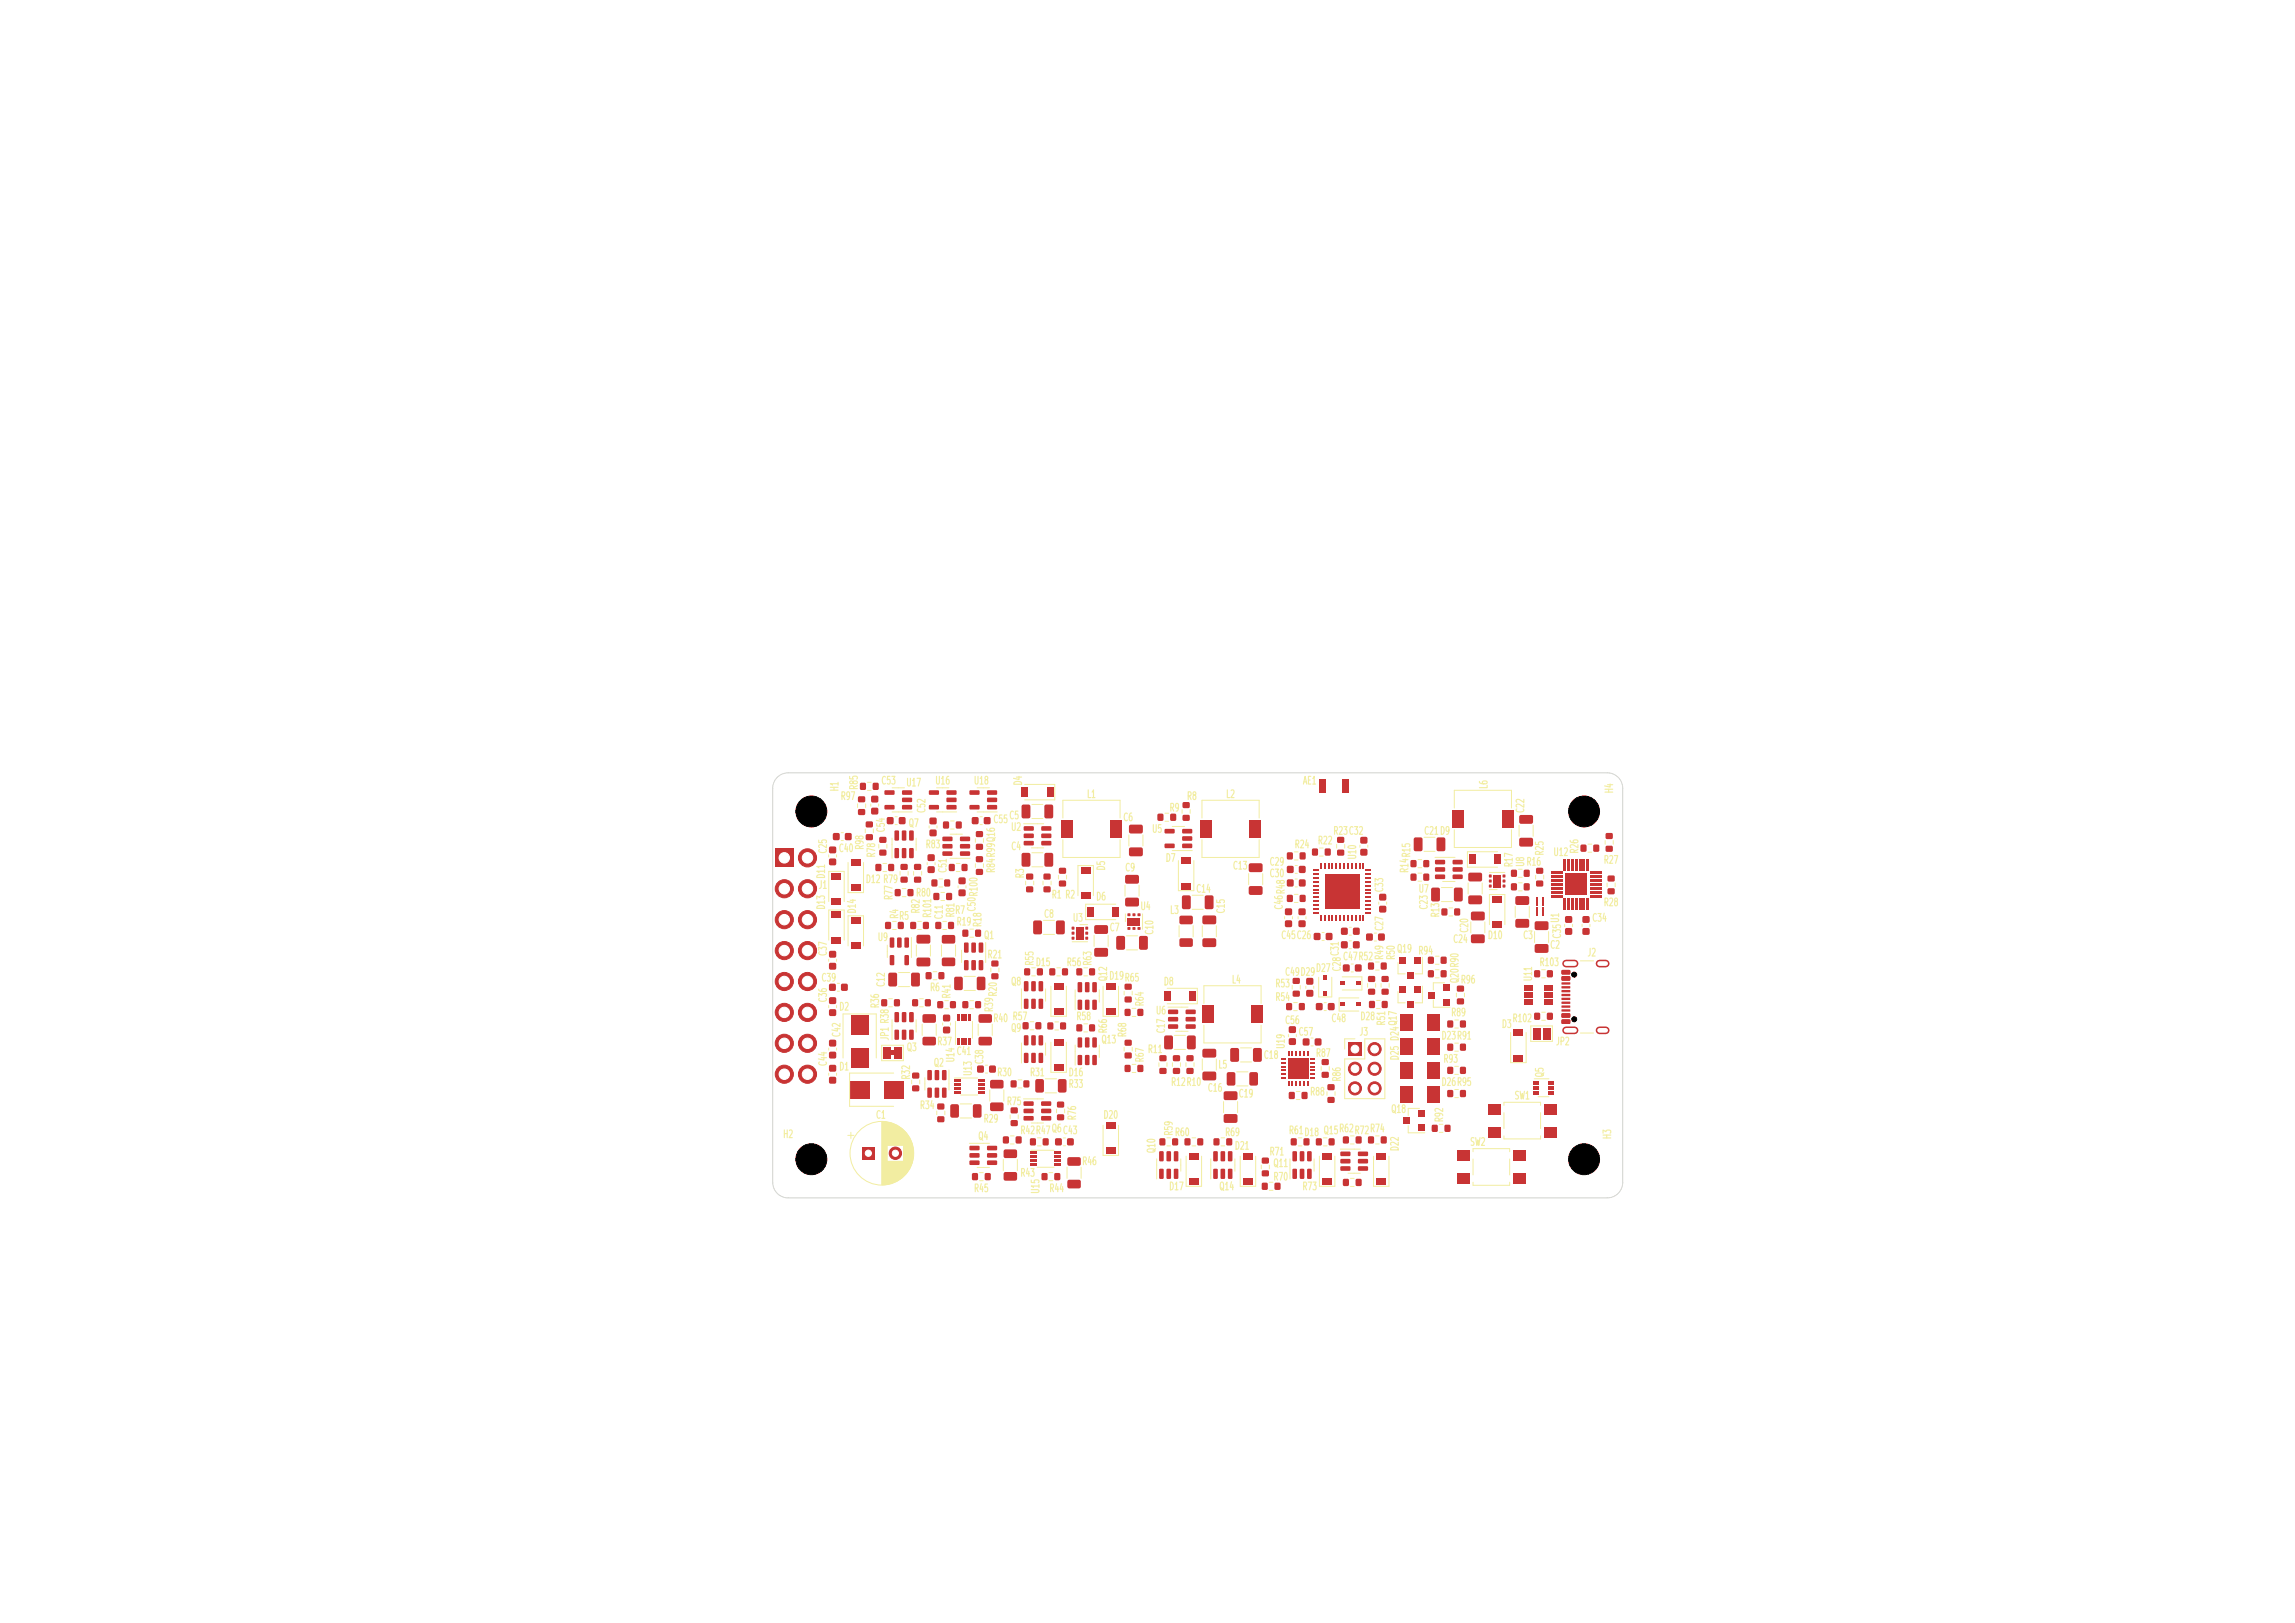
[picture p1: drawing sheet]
<svg xmlns="http://www.w3.org/2000/svg" width="297mm" height="210mm" viewBox="0 0 297 210" stroke-linecap="round" stroke-linejoin="round" font-family="sans-serif">
<defs><g id="words">
<g font-size="1" fill="#f2eda1">
<text x="114" y="101.8">C53</text>
<text x="121" y="101.8">U16</text>
<text x="126" y="101.8">U18</text>
<text x="132.5" y="101.7" transform="rotate(-90 132.5 101.7)">D4</text>
<text x="168.6" y="101.8">AE1</text>
<text x="108.7" y="103.8">R97</text>
<text x="108.8" y="102.5" transform="rotate(-90 108.8 102.5)">H1</text>
<text x="111.3" y="102.3" transform="rotate(-90 111.3 102.3)">R85</text>
<text x="114.8" y="107.8" transform="rotate(-90 114.8 107.8)">C54</text>
<text x="117.2" y="102">U17</text>
<text x="117.5" y="107.3">Q7</text>
<text x="120" y="105.3" transform="rotate(-90 120 105.3)">C52</text>
<text x="128.5" y="106.8">C55</text>
<text x="130.6" y="106.3">C5</text>
<text x="130.8" y="107.8">U2</text>
<text x="140.6" y="103.5">L1</text>
<text x="145.3" y="106.5">C6</text>
<text x="151.3" y="105.3">R9</text>
<text x="153.6" y="103.8">R8</text>
<text x="158.6" y="103.5">L2</text>
<text x="192.8" y="102.1" transform="rotate(-90 192.8 102.1)">L6</text>
<text x="197.5" y="105.3" transform="rotate(-90 197.5 105.3)">C22</text>
<text x="209" y="102.7" transform="rotate(-90 209 102.7)">H4</text>
<text x="107" y="113.8" transform="rotate(-90 107 113.8)">D11</text>
<text x="107.3" y="110.5" transform="rotate(-90 107.3 110.5)">C25</text>
<text x="108.5" y="110.5">C40</text>
<text x="112" y="110" transform="rotate(-90 112 110)">R98</text>
<text x="113.5" y="111" transform="rotate(-90 113.5 111)">R78</text>
<text x="119.7" y="110">R83</text>
<text x="122.8" y="113" transform="rotate(-90 122.8 113)">C51</text>
<text x="129" y="113" transform="rotate(-90 129 113)">R84R99Q16</text>
<text x="130.8" y="110.3">C4</text>
<text x="132.8" y="113.7" transform="rotate(-90 132.8 113.7)">R3</text>
<text x="143.3" y="112.7" transform="rotate(-90 143.3 112.7)">D5</text>
<text x="145.6" y="113">C9</text>
<text x="149" y="108">U5</text>
<text x="150.8" y="111.8">D7</text>
<text x="159.5" y="112.8">C13</text>
<text x="164.2" y="112.3">C29</text>
<text x="164.2" y="113.8">C30</text>
<text x="167.5" y="110">R24</text>
<text x="170.5" y="109.5">R22</text>
<text x="172.5" y="108.3">R23C32</text>
<text x="175.8" y="111.3" transform="rotate(-90 175.8 111.3)">U10</text>
<text x="182.5" y="113" transform="rotate(-90 182.5 113)">R14</text>
<text x="182.8" y="111" transform="rotate(-90 182.8 111)">R15</text>
<text x="184.2" y="108.3">C21D9</text>
<text x="196" y="112.3" transform="rotate(-90 196 112.3)">R17</text>
<text x="197.5" y="112.3">R16</text>
<text x="197.5" y="112.2" transform="rotate(-90 197.5 112.2)">U8</text>
<text x="200" y="110.8" transform="rotate(-90 200 110.8)">R25</text>
<text x="201" y="111">U12</text>
<text x="204.5" y="110.5" transform="rotate(-90 204.5 110.5)">R26</text>
<text x="207.5" y="112">R27</text>
<text x="105.9" y="115.3">J1</text>
<text x="107" y="117.8" transform="rotate(-90 107 117.8)">D13</text>
<text x="111" y="118.3" transform="rotate(-90 111 118.3)">D14</text>
<text x="112" y="114.5">D12 R79</text>
<text x="115.8" y="116.5" transform="rotate(-90 115.8 116.5)">R77</text>
<text x="116.3" y="119.3">R5</text>
<text x="116.5" y="118.9" transform="rotate(-90 116.5 118.9)">R4</text>
<text x="118.5" y="116.3">R80</text>
<text x="119.3" y="118.3" transform="rotate(-90 119.3 118.3)">R82</text>
<text x="120.8" y="118.8" transform="rotate(-90 120.8 118.8)">R101</text>
<text x="122.3" y="119" transform="rotate(-90 122.3 119)">C11</text>
<text x="123.6" y="118.5">R7</text>
<text x="123.8" y="118.8" transform="rotate(-90 123.8 118.8)">R81</text>
<text x="126.5" y="118" transform="rotate(-90 126.5 118)">C50R100</text>
<text x="135.1" y="119">C8</text>
<text x="136.1" y="116.5">R1 R2</text>
<text x="138.8" y="119.5">U3</text>
<text x="141.8" y="116.8">D6</text>
<text x="147.5" y="118">U4</text>
<text x="151.4" y="118.5">L3</text>
<text x="154.7" y="115.8">C14</text>
<text x="158.8" y="118.3" transform="rotate(-90 158.8 118.3)">C15</text>
<text x="166.3" y="117.8" transform="rotate(-90 166.3 117.8)">C46R48</text>
<text x="179.3" y="115.5" transform="rotate(-90 179.3 115.5)">C33</text>
<text x="183.5" y="115.8">U7</text>
<text x="185" y="117.8" transform="rotate(-90 185 117.8)">C23</text>
<text x="186.5" y="118.8" transform="rotate(-90 186.5 118.8)">R13</text>
<text x="202" y="119.5" transform="rotate(-90 202 119.5)">U1</text>
<text x="206" y="119.5">C34</text>
<text x="207.5" y="117.5">R28</text>
<text x="107.3" y="123.8" transform="rotate(-90 107.3 123.8)">C37</text>
<text x="113.5" y="122">U9</text>
<text x="123.7" y="120">R19</text>
<text x="127.3" y="120" transform="rotate(-90 127.3 120)">R18</text>
<text x="127.3" y="121.8">Q1</text>
<text x="127.7" y="124.3">R21</text>
<text x="134" y="125.3">D15</text>
<text x="134" y="125" transform="rotate(-90 134 125)">R55</text>
<text x="138" y="125.3">R56</text>
<text x="141.5" y="125" transform="rotate(-90 141.5 125)">R63</text>
<text x="143.6" y="120.8">C7</text>
<text x="149.5" y="121" transform="rotate(-90 149.5 121)">C10</text>
<text x="165.7" y="121.8">C45C26</text>
<text x="173.7" y="124.5">C47R52</text>
<text x="173.8" y="125.8" transform="rotate(-90 173.8 125.8)">C28C31</text>
<text x="179.3" y="124.3" transform="rotate(-90 179.3 124.3)">R49</text>
<text x="179.3" y="120.5" transform="rotate(-90 179.3 120.5)">C27</text>
<text x="180.7" y="123.5">Q19</text>
<text x="180.8" y="124.3" transform="rotate(-90 180.8 124.3)">R50</text>
<text x="183.5" y="123.8">R94</text>
<text x="188" y="122.3">C24</text>
<text x="190.3" y="120.8" transform="rotate(-90 190.3 120.8)">C20</text>
<text x="192.5" y="121.8">D10</text>
<text x="197.1" y="121.8">C3</text>
<text x="199.2" y="125.3">R103</text>
<text x="200.6" y="123">C2</text>
<text x="202.3" y="121.5" transform="rotate(-90 202.3 121.5)">C35</text>
<text x="205.4" y="124">J2</text>
<text x="106.2" y="127.3">C39</text>
<text x="107.3" y="129.8" transform="rotate(-90 107.3 129.8)">C36</text>
<text x="108.6" y="131">D2</text>
<text x="114" y="130.5" transform="rotate(-90 114 130.5)">R36</text>
<text x="114.8" y="127.8" transform="rotate(-90 114.8 127.8)">C12</text>
<text x="120.3" y="128.5">R6</text>
<text x="123.3" y="129.3" transform="rotate(-90 123.3 129.3)">R41</text>
<text x="128.8" y="131" transform="rotate(-90 128.8 131)">R39</text>
<text x="129.3" y="129" transform="rotate(-90 129.3 129)">R20</text>
<text x="130.8" y="127.8">Q8</text>
<text x="143.5" y="127">D19</text>
<text x="143.5" y="127" transform="rotate(-90 143.5 127)">Q12</text>
<text x="145.5" y="127.3">R65</text>
<text x="148.3" y="130.3" transform="rotate(-90 148.3 130.3)">R64</text>
<text x="149.5" y="131.5">U6</text>
<text x="150.6" y="127.8">D8</text>
<text x="159.4" y="127.5">L4</text>
<text x="165" y="129.8">R54</text>
<text x="165" y="128">R53</text>
<text x="166.2" y="126.5">C49D29</text>
<text x="170.2" y="126">D27</text>
<text x="187.7" y="131.8">R89</text>
<text x="189" y="127.5">R96</text>
<text x="189" y="127.3" transform="rotate(-90 189 127.3)">Q20R90</text>
<text x="198.5" y="127" transform="rotate(-90 198.5 127)">U11</text>
<text x="109" y="134.3" transform="rotate(-90 109 134.3)">C42</text>
<text x="115.3" y="134.7" transform="rotate(-90 115.3 134.7)">JP1 R38</text>
<text x="117.3" y="136.3">Q3</text>
<text x="121.2" y="135.5">R37</text>
<text x="123.7" y="136.8">C41</text>
<text x="123.8" y="137.5" transform="rotate(-90 123.8 137.5)">U14</text>
<text x="127.5" y="137.8" transform="rotate(-90 127.5 137.8)">C38</text>
<text x="128.5" y="132.5">R40</text>
<text x="130.8" y="133.8">Q9</text>
<text x="131" y="132.3">R57</text>
<text x="139.2" y="132.3">R58</text>
<text x="142.5" y="135.3">Q13</text>
<text x="143.5" y="133.8" transform="rotate(-90 143.5 133.8)">R66</text>
<text x="146" y="134.3" transform="rotate(-90 146 134.3)">R68</text>
<text x="148.3" y="137.5" transform="rotate(-90 148.3 137.5)">R67</text>
<text x="148.5" y="136.5">R11</text>
<text x="151" y="133.8" transform="rotate(-90 151 133.8)">C17</text>
<text x="163.5" y="137.3">C18</text>
<text x="166.2" y="132.8">C56</text>
<text x="166.5" y="135.8" transform="rotate(-90 166.5 135.8)">U19</text>
<text x="168" y="134.3">C57</text>
<text x="170.2" y="137">R87</text>
<text x="172.2" y="132.5">C48</text>
<text x="175.9" y="134.3">J3</text>
<text x="176" y="132.3">D28</text>
<text x="179.5" y="132.8" transform="rotate(-90 179.5 132.8)">R51</text>
<text x="181.3" y="137.3" transform="rotate(-90 181.3 137.3)">D25 D24Q17</text>
<text x="186.5" y="134.8">D23R91</text>
<text x="186.7" y="137.8">R93</text>
<text x="194.3" y="133.3">D3</text>
<text x="195.7" y="132.5">R102</text>
<text x="201.3" y="135.5">JP2</text>
<text x="107.3" y="138" transform="rotate(-90 107.3 138)">C44</text>
<text x="108.6" y="138.8">D1</text>
<text x="118" y="139.8" transform="rotate(-90 118 139.8)">R32</text>
<text x="119" y="143.8">R34</text>
<text x="120.8" y="138.3">Q2</text>
<text x="126" y="139.3" transform="rotate(-90 126 139.3)">U13</text>
<text x="129" y="139.5">R30</text>
<text x="130.2" y="143.3">R75</text>
<text x="133.2" y="139.5">R31</text>
<text x="138.2" y="139.5">D16</text>
<text x="138.2" y="141">R33</text>
<text x="151.5" y="140.8">R12R10</text>
<text x="156.2" y="141.5">C16</text>
<text x="157.6" y="138.5">L5</text>
<text x="160.2" y="142.3">C19</text>
<text x="169.5" y="142">R88</text>
<text x="173.8" y="140" transform="rotate(-90 173.8 140)">R86</text>
<text x="186.5" y="140.8">D26R95</text>
<text x="195.9" y="142.5">SW1</text>
<text x="200" y="139.5" transform="rotate(-90 200 139.5)">Q5</text>
<text x="101.3" y="147.5">H2</text>
<text x="113.3" y="145">C1</text>
<text x="126.5" y="147.8">Q4</text>
<text x="127.2" y="145.5">R29</text>
<text x="132" y="147">R42R47</text>
<text x="136" y="146.8">Q6</text>
<text x="137.5" y="147">C43</text>
<text x="139.5" y="145" transform="rotate(-90 139.5 145)">R76</text>
<text x="142.7" y="145">D20</text>
<text x="149.8" y="149.3" transform="rotate(-90 149.8 149.3)">Q10</text>
<text x="152" y="147.3">R60</text>
<text x="152" y="147" transform="rotate(-90 152 147)">R59</text>
<text x="158.5" y="147.3">R69</text>
<text x="159.7" y="149">D21</text>
<text x="164.2" y="149.8">R71</text>
<text x="166.7" y="147">R61</text>
<text x="168.7" y="147.3">D18</text>
<text x="171.2" y="147">Q15</text>
<text x="173.2" y="146.8">R62</text>
<text x="175.2" y="147">R72</text>
<text x="177.2" y="146.8">R74</text>
<text x="180" y="144.3">Q18</text>
<text x="181.3" y="149" transform="rotate(-90 181.3 149)">D22</text>
<text x="187" y="145.3" transform="rotate(-90 187 145.3)">R92</text>
<text x="190.2" y="148.5">SW2</text>
<text x="208.8" y="147.5" transform="rotate(-90 208.8 147.5)">H3</text>
<text x="126" y="154.5">R45</text>
<text x="132" y="152.5">R43</text>
<text x="134.8" y="154.5" transform="rotate(-90 134.8 154.5)">U15</text>
<text x="135.7" y="154.5">R44</text>
<text x="140" y="151">R46</text>
<text x="151.2" y="154.3">D17</text>
<text x="157.7" y="154.3">Q14</text>
<text x="164.7" y="151.3">Q11</text>
<text x="164.7" y="153">R70</text>
<text x="168.5" y="154.3">R73</text>
</g>
</g></defs>
<g fill="#c83434">
<path d="M115.2 135.9h.6v.6h-.6z"/>
<path d="M177.1 128h.8v.7h-.8z"/>
<path d="M177.1 126.3h.8v.7h-.8z"/>
<path d="M151.2 130.7l1.2-.1 .1 .2v.3l-.2 .1h-1.1l-.1-.1z"/>
<path d="M151.2 131.6h1.2l.1 .1v.4l-.2 .1h-1.1l-.1-.2z"/>
<path d="M151.2 132.6l1.2-.1 .1 .2v.3l-.2 .1h-1.1l-.1-.1z"/>
<path d="M153.5 132.6l1.2-.1v.2v.3l-.1 .1h-1.1l-.1-.1z"/>
<path d="M153.5 131.6h1.2v.1v.4l-.1 .1h-1.1l-.1-.2z"/>
<path d="M153.5 130.7l1.2-.1v.2v.3l-.1 .1h-1.1l-.1-.1z"/>
<path d="M198.7 117.4h.3v1.1h-.3z"/>
<path d="M199.5 117.4h.3v1.1h-.3z"/>
<path d="M199.5 116.1h.3v1.1h-.3z"/>
<path d="M198.7 116.1h.3v1.1h-.3z"/>
<path d="M196.7 105.5h.1h1.4l.2 .2v.7l-.2 .2h-1.4l-.2-.2z"/>
<path d="M196.7 108.5l.1-.1h1.4l.2 .3v.7l-.2 .2-1.4-.1-.2-.2z"/>
<path d="M190.1 110.6h.9v1.2h-.9z"/>
<path d="M193.4 110.6h.9v1.2h-.9z"/>
<path d="M198.5 139.9h.6v.4h-.6z"/>
<path d="M198.5 140.6h.6v.4h-.6z"/>
<path d="M198.5 141.2h.6v.4h-.6z"/>
<path d="M200.4 141.2h.6v.4h-.6z"/>
<path d="M200.4 140.6h.6v.4h-.6z"/>
<path d="M200.4 139.9h.6v.4h-.6z"/>
<path d="M132.5 136.3l.4-.1 .2 .1v1.1l-.1 .1-.4 .1-.1-.1z"/>
<path d="M133.5 136.3l.4-.1 .1 .1v1.1v.1l-.4 .1-.1-.1z"/>
<path d="M134.4 136.3l.4-.1 .2 .1v1.1l-.1 .1-.4 .1-.1-.1z"/>
<path d="M134.4 134h.4h.2v1.1l-.1 .2h-.4l-.1-.1z"/>
<path d="M133.5 134h.4h.1v1.1v.2h-.4l-.1-.1z"/>
<path d="M132.5 134h.4h.2v1.1l-.1 .2h-.4l-.1-.1z"/>
<path d="M111.1 104.7h.8v.7h-.8z"/>
<path d="M111.1 103.1h.8v.7h-.8z"/>
<path d="M183 127.6h.8v.9h-.8z"/>
<path d="M181.1 127.6h.8v.9h-.8z"/>
<path d="M182.1 129.6h.8v.9h-.8z"/>
<path d="M124.5 111.8h.7v.9h-.7z"/>
<path d="M122.8 111.8h.7v.9h-.7z"/>
<path d="M161.7 138.8l.8-.1 .3 .2v1.3l-.2 .3h-.7l-.2-.2v-1.3z"/>
<path d="M158.8 138.8l.8-.1 .3 .2v1.3l-.2 .3h-.7l-.2-.2-.1-1.3z"/>
<path d="M132.5 142.5h1.2l.1 .2v.3l-.2 .1h-1.1l-.1-.1z"/>
<path d="M132.5 143.5h1.2l.1 .1v.4l-.2 .1-1.1-.1-.1-.1z"/>
<path d="M132.5 144.4h1.2l.1 .2v.3l-.2 .1h-1.1l-.1-.1z"/>
<path d="M134.8 144.4h1.2v.2v.3l-.1 .1h-1.1l-.1-.1z"/>
<path d="M134.8 143.5h1.2v.1v.4l-.1 .1-1.1-.1-.1-.1z"/>
<path d="M134.8 142.5h1.2v.2v.3l-.1 .1h-1.1l-.1-.1z"/>
<path d="M123.5 139.7h.8v.3h-.8z"/>
<path d="M123.5 140.2h.8v.3h-.8z"/>
<path d="M123.5 140.7h.8v.3h-.8z"/>
<path d="M123.5 141.2h.8v.3h-.8z"/>
<path d="M126.6 141.2h.8v.3h-.8z"/>
<path d="M126.6 140.7h.8v.3h-.8z"/>
<path d="M126.6 140.2h.8v.3h-.8z"/>
<path d="M126.6 139.7h.8v.3h-.8z"/>
<path d="M171.9 129.8h.1h.7v.2v.7h-.2h-.6l-.1-.2z"/>
<path d="M170.3 129.8h.2h.6l.1 .2-.1 .7h-.2h-.6v-.2z"/>
<path d="M114.8 105.8l.2-.1 .6 .1v.1v.7l-.2 .1-.6-.1-.1-.2z"/>
<path d="M116.4 105.8l.1-.1 .6 .1 .1 .1-.1 .7-.1 .1-.6-.1-.1-.2z"/>
<path d="M135.2 110.4h.8l.3 .1v1.4l-.2 .2-.7 .1-.2-.2-.1-1.4z"/>
<path d="M132.3 110.4h.8l.2 .1v1.4l-.1 .2-.8 .1-.2-.2v-1.4z"/>
<path d="M113.8 108.3h.9v.7h-.9z"/>
<path d="M113.8 110h.9v.7h-.9z"/>
<path d="M189 141.1h.7v.8h-.7z"/>
<path d="M187.3 141.1h.7v.8h-.7z"/>
<path d="M190.4 118h.2h1.4l.2 .2-.1 .7-.2 .2h-1.4l-.2-.2z"/>
<path d="M190.4 121l.2-.1h1.4l.2 .3-.1 .7-.2 .2-1.4-.1-.2-.2z"/>
<path d="M200.2 125.6h.7v.8h-.7z"/>
<path d="M198.6 125.6h.7v.8h-.7z"/>
<path d="M136.4 137.7h1.2v.9h-1.2z"/>
<path d="M136.4 134.4h1.2v.9h-1.2z"/>
<path d="M168.5 141.3h.7v.9h-.7z"/>
<path d="M166.8 141.3h.7v.9h-.7z"/>
<path d="M150.7 134.1l.9-.1 .2 .1v1.4l-.2 .3h-.7l-.2-.2-.1-1.4z"/>
<path d="M153.7 134.1l.8-.1 .2 .1v1.4l-.1 .3h-.7l-.3-.2v-1.4z"/>
<path d="M139.9 112.2h1.2v.9h-1.2z"/>
<path d="M139.9 115.5h1.2v.9h-1.2z"/>
<path d="M107.3 124.6h.2h.7v.2v.6l-.2 .1-.7-.1v-.1z"/>
<path d="M107.3 123.1l.2-.1 .7 .1v.2v.6h-.2h-.7v-.2z"/>
<path d="M163.3 151.5h.9v.7h-.9z"/>
<path d="M163.3 149.8h.9v.7h-.9z"/>
<path d="M189 138.1h.7v.8h-.7z"/>
<path d="M187.3 138.1h.7v.8h-.7z"/>
<path d="M120.1 112.1h.1h.7l.1 .2-.1 .6-.1 .1-.7-.1-.1-.1z"/>
<path d="M120.1 110.6l.1-.1 .7 .1 .1 .2-.1 .6h-.1h-.7l-.1-.2z"/>
<path d="M124.3 110.2h1.2v.1v.4l-.1 .1-1.1-.1-.1-.1z"/>
<path d="M124.3 109.2h1.2v.2v.3l-.1 .1h-1.1l-.1-.1z"/>
<path d="M124.3 108.3h1.2v.1v.4l-.1 .1-1.1-.1-.1-.1z"/>
<path d="M122 108.3h1.2l.1 .1v.4l-.2 .1-1.1-.1v-.1z"/>
<path d="M122 109.2h1.2l.1 .2v.3l-.2 .1h-1.1v-.1z"/>
<path d="M122 110.2h1.2l.1 .1v.4l-.2 .1-1.1-.1v-.1z"/>
<path d="M168.2 115.8h.7v.9h-.7z"/>
<path d="M166.6 115.8h.7v.9h-.7z"/>
<path d="M124.6 120.3h.7v.9h-.7z"/>
<path d="M126.2 120.3h.7v.9h-.7z"/>
<path d="M127.8 104.2h1.2v.1v.4l-.1 .1-1.1-.1-.1-.1z"/>
<path d="M127.8 103.2h1.2v.2v.3l-.1 .1h-1.1l-.1-.1z"/>
<path d="M127.8 102.3h1.2v.1v.4l-.1 .1-1.1-.1-.1-.1z"/>
<path d="M125.5 102.3h1.2l.1 .1v.4l-.2 .1-1.1-.1v-.1z"/>
<path d="M125.5 104.2h1.2l.1 .1v.4l-.2 .1-1.1-.1v-.1z"/>
<path d="M168.1 129.8h.7v.9h-.7z"/>
<path d="M166.5 129.8h.7v.9h-.7z"/>
<path d="M200.2 131.1h.7v.8h-.7z"/>
<path d="M198.6 131.1h.7v.8h-.7z"/>
<path d="M121.3 142.8h.9v.7h-.9z"/>
<path d="M121.3 144.5h.9v.7h-.9z"/>
<path d="M198.8 112.3h.9v.7h-.9z"/>
<path d="M198.8 114h.9v.7h-.9z"/>
<path d="M137.2 132.3h.7v.9h-.7z"/>
<path d="M135.6 132.3h.7v.9h-.7z"/>
<path d="M173.6 121.8h.2h.6v.2v.7h-.2h-.6l-.1-.2z"/>
<path d="M175.1 121.8h.2h.6l.1 .2-.1 .7h-.2h-.6v-.2z"/>
<path d="M130.8 143.3h.9v.7h-.9z"/>
<path d="M130.8 145h.9v.7h-.9z"/>
<path d="M168.6 134.4h.2h.6l.1 .2-.1 .6-.2 .1-.6-.1v-.1z"/>
<path d="M170.2 134.4h.1h.7v.2v.6l-.2 .1-.6-.1-.1-.1z"/>
<path d="M152.9 114.2h1.2v.9h-1.2z"/>
<path d="M152.9 110.9h1.2v.9h-1.2z"/>
<path d="M126.7 122h.4h.1v1.1v.2h-.4l-.1-.1z"/>
<path d="M125.7 122h.5h.1v1.1l-.1 .2h-.4l-.1-.1z"/>
<path d="M124.8 122h.4h.1v1.1v.2h-.4l-.1-.1z"/>
<path d="M124.8 124.3l.4-.1 .1 .1v1.1v.1l-.4 .1-.1-.1z"/>
<path d="M125.7 124.3l.5-.1 .1 .1v1.1l-.1 .1-.4 .1-.1-.1z"/>
<path d="M126.7 124.3l.4-.1 .1 .1v1.1v.1l-.4 .1-.1-.1z"/>
<path d="M151.5 105.3h.7v.9h-.7z"/>
<path d="M149.8 105.3h.7v.9h-.7z"/>
<path d="M118.1 138.8h.8v.7h-.8z"/>
<path d="M118.1 140.5h.8v.7h-.8z"/>
<path d="M173.6 120.1l.2-.1 .6 .1v.2v.6l-.2 .1-.6-.1-.1-.1z"/>
<path d="M175.1 120.1l.2-.1 .6 .1 .1 .2-.1 .6-.2 .1-.6-.1v-.1z"/>
<path d="M150.1 138.2h.8v.7h-.8z"/>
<path d="M150.1 136.6h.8v.7h-.8z"/>
<path d="M178.8 128h.9v.7h-.9z"/>
<path d="M178.8 126.3h.9v.7h-.9z"/>
<path d="M107.3 137.8h.2h.7v.2v.6l-.2 .1-.7-.1v-.1z"/>
<path d="M107.3 139.4l.2-.1 .7 .1v.2v.6h-.2h-.7v-.2z"/>
<path d="M155 147.3h.7v.9h-.7z"/>
<path d="M153.3 147.3h.7v.9h-.7z"/>
<path d="M189 135.1h.7v.8h-.7z"/>
<path d="M187.3 135.1h.7v.8h-.7z"/>
<path d="M121.5 125.8h.7v.9h-.7z"/>
<path d="M119.8 125.8h.7v.9h-.7z"/>
<path d="M152.7 118.5h.2h1.3l.2 .2v.7l-.3 .2h-1.3l-.2-.2z"/>
<path d="M152.7 121.5l.2-.1h1.3l.2 .3v.7l-.3 .1h-1.3l-.2-.2z"/>
<path d="M139.5 129.4h.4h.1l.1 1.1-.1 .2h-.4l-.1-.1z"/>
<path d="M140.4 129.4h.5h.1v1.1l-.1 .2h-.4l-.1-.1z"/>
<path d="M141.4 129.4h.4h.1l.1 1.1-.1 .2h-.4l-.1-.1z"/>
<path d="M141.4 127.1h.4l.1 .1 .1 1.1-.1 .1h-.4l-.1-.1z"/>
<path d="M140.4 127.1h.5l.1 .1v1.1l-.1 .1h-.4l-.1-.1z"/>
<path d="M139.5 127.1h.4l.1 .1 .1 1.1-.1 .1h-.4l-.1-.1z"/>
<path d="M131.5 147.1h.7v.8h-.7z"/>
<path d="M129.8 147.1h.7v.8h-.7z"/>
<path d="M107.7 117.9h1.2v.9h-1.2z"/>
<path d="M107.7 121.2h1.2v.9h-1.2z"/>
<path d="M132.5 129.3l.4-.1 .2 .1v1.1l-.1 .1-.4 .1-.1-.1z"/>
<path d="M133.5 129.3l.4-.1 .1 .1v1.1v.1l-.4 .1-.1-.1z"/>
<path d="M134.4 129.3l.4-.1 .2 .1v1.1l-.1 .1-.4 .1-.1-.1z"/>
<path d="M134.4 127h.4h.2v1.1l-.1 .2h-.4l-.1-.1z"/>
<path d="M133.5 127h.4h.1v1.1v.2h-.4l-.1-.1z"/>
<path d="M132.5 127h.4h.2v1.1l-.1 .2h-.4l-.1-.1z"/>
<path d="M109.4 107.8h.1h.7v.2v.7h-.2h-.6l-.1-.2z"/>
<path d="M107.8 107.8h.2h.6l.1 .2-.1 .7h-.1h-.7v-.2z"/>
<path d="M123.9 134.4h.2v.8h-.2z"/>
<path d="M124.3 134.4h.4v.8h-.4z"/>
<path d="M124.8 134.4h.3v.8h-.3z"/>
<path d="M125.3 134.4h.3v.8h-.3z"/>
<path d="M125.3 131.3h.3v.8h-.3z"/>
<path d="M124.8 131.3h.3v.8h-.3z"/>
<path d="M124.3 131.3h.4v.8h-.4z"/>
<path d="M123.9 131.3h.2v.8h-.2z"/>
<path d="M175.5 127h.6v.5h-.6z"/>
<path d="M173.4 127h.6v.5h-.6z"/>
<path d="M143.2 130.5h1.1v.9h-1.1z"/>
<path d="M143.2 127.2h1.1v.9h-1.1z"/>
<path d="M189 132.1h.7v.8h-.7z"/>
<path d="M187.3 132.1h.7v.8h-.7z"/>
<path d="M199.6 133h1v1.5h-1z"/>
<path d="M198.4 133h.9v1.5h-.9z"/>
<path d="M155.5 130.2h1.5v2.2h-1.5z"/>
<path d="M162 130.2h1.4v2.2h-1.4z"/>
<path d="M181.3 131.3h1.6v2.1h-1.6z"/>
<path d="M184.8 131.3h1.6v2.1h-1.6z"/>
<path d="M133.4 149h.8v.3h-.8z"/>
<path d="M133.4 149.5h.8v.3h-.8z"/>
<path d="M133.4 150h.8v.3h-.8z"/>
<path d="M133.4 150.5h.8v.3h-.8z"/>
<path d="M136.5 150.5h.8v.3h-.8z"/>
<path d="M136.5 150h.8v.3h-.8z"/>
<path d="M136.5 149.5h.8v.3h-.8z"/>
<path d="M136.5 149h.8v.3h-.8z"/>
<path d="M116.8 104.2h1.2l.1 .1-.1 .4-.1 .1-1.1-.1-.1-.1z"/>
<path d="M116.8 103.2h1.2l.1 .2-.1 .3-.1 .1h-1.1l-.1-.1z"/>
<path d="M116.8 102.3h1.2l.1 .1-.1 .4-.1 .1-1.1-.1-.1-.1z"/>
<path d="M114.5 102.3h1.2l.1 .1v.4l-.2 .1-1.1-.1-.1-.1z"/>
<path d="M114.5 104.2h1.2l.1 .1v.4l-.2 .1-1.1-.1-.1-.1z"/>
<path d="M183 108.4h.8l.3 .1v1.4l-.2 .2-.7 .1-.2-.2v-1.4z"/>
<path d="M186 108.4h.8l.2 .1 .1 1.4-.2 .2-.8 .1-.2-.2v-1.4z"/>
<path d="M170.1 120.8l.1-.1 .6 .1 .1 .1-.1 .7-.1 .1-.6-.1-.1-.2z"/>
<path d="M171.6 120.8l.2-.1 .6 .1 .1 .1-.1 .7-.2 .1-.6-.1-.1-.2z"/>
<path d="M155.7 121.5l.2-.1h1.3l.2 .3v.7l-.3 .2-1.3-.1-.2-.2z"/>
<path d="M155.7 118.5h.2h1.3l.2 .2v.7l-.3 .2h-1.3l-.2-.2z"/>
<path d="M181.3 137.5h1.6v2.1h-1.6z"/>
<path d="M184.8 137.5h1.6v2.1h-1.6z"/>
<path d="M123 129.6h.7v.8h-.7z"/>
<path d="M121.3 129.6h.7v.8h-.7z"/>
<path d="M136.4 130.5h1.2v.9h-1.2z"/>
<path d="M136.4 127.2h1.2v.9h-1.2z"/>
<path d="M161.7 106.2h1.5v2.2h-1.5z"/>
<path d="M155.3 106.2h1.5v2.2h-1.5z"/>
<path d="M132.8 113.1h.9v.7h-.9z"/>
<path d="M132.8 114.7h.9v.7h-.9z"/>
<path d="M183.6 145.6h.8v.8h-.8z"/>
<path d="M183.6 143.7h.8v.8h-.8z"/>
<path d="M181.5 144.6h1v.8h-1z"/>
<path d="M199.8 129.4h1.2v.6h-1.2z"/>
<path d="M199.8 128.4h1.2v.7h-1.2z"/>
<path d="M199.8 127.5h1.2v.6h-1.2z"/>
<path d="M197.2 127.5h1.2v.6h-1.2z"/>
<path d="M197.2 128.4h1.2v.7h-1.2z"/>
<path d="M197.2 129.4h1.2v.6h-1.2z"/>
<path d="M132.4 132.3h.7v.8h-.7z"/>
<path d="M134 132.3h.7v.8h-.7z"/>
<path d="M127.5 151.8h.7v.9h-.7z"/>
<path d="M125.8 151.8h.7v.9h-.7z"/>
<path d="M139.3 125.3h.7v.9h-.7z"/>
<path d="M141 125.3h.7v.9h-.7z"/>
<path d="M208.1 113.3h.8v.7h-.8z"/>
<path d="M208.1 115h.8v.7h-.8z"/>
<path d="M155.7 135.8l.2-.1h1.3l.2 .3v.7l-.3 .2-1.3-.1-.2-.2z"/>
<path d="M155.7 138.7h.2h1.3l.2 .2v.7l-.3 .2h-1.3l-.2-.2z"/>
<path d="M150.1 147.3h.7v.9h-.7z"/>
<path d="M151.7 147.3h.7v.9h-.7z"/>
<path d="M147.2 137.8h.7v.9h-.7z"/>
<path d="M145.6 137.8h.7v.9h-.7z"/>
<path d="M181.3 140.5h1.6v2.1h-1.6z"/>
<path d="M184.8 140.5h1.6v2.1h-1.6z"/>
<path d="M118.3 111.8h.9v.7h-.9z"/>
<path d="M118.3 113.5h.9v.7h-.9z"/>
<path d="M132.5 106.9h1.2l.1 .2v.3l-.2 .1h-1l-.1-.1z"/>
<path d="M132.5 107.9h1.2l.1 .1v.4l-.2 .1-1-.1-.1-.1z"/>
<path d="M132.5 108.8h1.2l.1 .2v.3l-.2 .1h-1l-.1-.1z"/>
<path d="M134.8 108.8h1.2l.1 .2v.3l-.2 .1h-1.1l-.1-.1z"/>
<path d="M134.8 107.9h1.2l.1 .1v.4l-.2 .1-1.1-.1-.1-.1z"/>
<path d="M134.8 106.9h1.2l.1 .2v.3l-.2 .1h-1.1l-.1-.1z"/>
<path d="M153.1 103.8h.8v.7h-.8z"/>
<path d="M153.1 105.5h.8v.7h-.8z"/>
<path d="M186.8 129.3h.9v.8h-.9z"/>
<path d="M186.8 127.4h.9v.8h-.9z"/>
<path d="M184.8 128.4h.9v.8h-.9z"/>
<path d="M145.6 136.2h.8v.7h-.8z"/>
<path d="M145.6 134.6h.8v.7h-.8z"/>
<path d="M182.6 113.1h.7v.8h-.7z"/>
<path d="M184.2 113.1h.7v.8h-.7z"/>
<path d="M137.1 114h.8v.7h-.8z"/>
<path d="M137.1 112.3h.8v.7h-.8z"/>
<path d="M128.2 142.7h.2h1.3l.2 .2v.7l-.3 .2h-1.3l-.2-.3z"/>
<path d="M128.2 139.8l.2-.1h1.3l.2 .3v.7l-.3 .2-1.3-.1-.2-.2z"/>
<path d="M115.8 109.8l.4-.1 .1 .1v1.1v.1l-.4 .1-.1-.1z"/>
<path d="M116.7 109.8l.4-.1 .2 .1v1.1l-.1 .1-.4 .1-.1-.1z"/>
<path d="M117.7 109.8l.4-.1 .1 .1v1.1v.1l-.4 .1-.1-.1z"/>
<path d="M117.7 107.5h.4h.1v1.1v.2h-.4l-.1-.1z"/>
<path d="M116.7 107.5h.4h.2v1.1l-.1 .2h-.4l-.1-.1z"/>
<path d="M115.8 107.5h.4h.1v1.1v.2h-.4l-.1-.1z"/>
<path d="M129.9 151.7h.2h1.4l.1 .2v.7l-.2 .2h-1.4l-.1-.3z"/>
<path d="M129.9 148.8l.2-.1h1.4l.1 .3v.7l-.2 .2-1.4-.1-.1-.2z"/>
<path d="M160.9 152.5h1.2v.9h-1.2z"/>
<path d="M160.9 149.2h1.2v.9h-1.2z"/>
<path d="M138.7 119.9h.3v.4h-.3z"/>
<path d="M138.7 120.6h.3v.3h-.3z"/>
<path d="M138.7 121.2h.3v.4h-.3z"/>
<path d="M140.5 121.2h.3v.4h-.3z"/>
<path d="M140.5 120.6h.3v.3h-.3z"/>
<path d="M140.5 119.9h.3v.4h-.3z"/>
<path d="M139.3 120h.9v1.6h-.9z"/>
<path d="M136.7 119.2l.8-.1 .3 .2v1.4l-.2 .2h-.7l-.2-.2-.1-1.3z"/>
<path d="M133.8 119.2l.8-.1 .2 .2v1.4l-.1 .2h-.8l-.2-.2v-1.3z"/>
<path d="M186.6 117.6h.7v.8h-.7z"/>
<path d="M188.2 117.6h.7v.8h-.7z"/>
<path d="M171.3 128.3h.4v.6h-.4z"/>
<path d="M171.3 126.2h.4v.6h-.4z"/>
<path d="M188.6 148.8h1.6v1.4h-1.6z"/>
<path d="M195.8 148.8h1.6v1.4h-1.6z"/>
<path d="M188.6 151.8h1.6v1.4h-1.6z"/>
<path d="M195.8 151.8h1.6v1.4h-1.6z"/>
<path d="M172 147.3h.7v.9h-.7z"/>
<path d="M170.3 147.3h.7v.9h-.7z"/>
<path d="M135.5 101.9h.8v1.2h-.8z"/>
<path d="M132.1 101.9h.9v1.2h-.9z"/>
<path d="M150 151.3l.5-.1 .1 .1v1.1l-.1 .1-.4 .1-.1-.1z"/>
<path d="M151 151.3l.4-.1 .1 .1 .1 1.1-.1 .1-.4 .1-.1-.1z"/>
<path d="M151.9 151.3l.5-.1 .1 .1v1.1l-.1 .1-.4 .1-.1-.1z"/>
<path d="M151.9 149h.5h.1v1.1l-.1 .2h-.4l-.1-.1z"/>
<path d="M151 149h.4h.1l.1 1.1-.1 .2h-.4l-.1-.1z"/>
<path d="M150 149h.5h.1v1.1l-.1 .2h-.4l-.1-.1z"/>
<path d="M113.3 111.8h.7v.9h-.7z"/>
<path d="M115 111.8h.7v.9h-.7z"/>
<path d="M117.8 119.3h.7v.9h-.7z"/>
<path d="M119.5 119.3h.7v.9h-.7z"/>
<path d="M115.8 115.1h.7v.8h-.7z"/>
<path d="M117.5 115.1h.7v.8h-.7z"/>
<path d="M119.4 131.3l.2-.1h1.4l.1 .3v.7l-.2 .2-1.4-.1-.1-.2z"/>
<path d="M119.4 134.2h.2h1.4l.1 .2v.7l-.2 .2h-1.4l-.1-.3z"/>
<path d="M139.5 136.5h.4l.1 .1 .1 1.1-.1 .1h-.4l-.1-.1z"/>
<path d="M140.4 136.5h.5l.1 .1v1.1l-.1 .1h-.4l-.1-.1z"/>
<path d="M141.4 136.5h.4l.1 .1 .1 1.1-.1 .1h-.4l-.1-.1z"/>
<path d="M141.4 134.3l.4-.1 .1 .1 .1 1.1-.1 .1-.4 .1-.1-.1z"/>
<path d="M140.4 134.3l.5-.1 .1 .1v1.1l-.1 .1-.4 .1-.1-.1z"/>
<path d="M139.5 134.3l.4-.1 .1 .1 .1 1.1-.1 .1-.4 .1-.1-.1z"/>
<path d="M167.3 126.6h.9v.7h-.9z"/>
<path d="M167.3 128.2h.9v.7h-.9z"/>
<path d="M128.3 126h.9v.7h-.9z"/>
<path d="M128.3 124.3h.9v.7h-.9z"/>
<path d="M151.8 136.6h.9v.7h-.9z"/>
<path d="M151.8 138.2h.9v.7h-.9z"/>
<path d="M178.9 129.6h.6v.8h-.6z"/>
<path d="M177.2 129.6h.7v.8h-.7z"/>
<path d="M194.5 114.5h.3v.3h-.3z"/>
<path d="M194.5 113.8h.3v.4h-.3z"/>
<path d="M194.5 113.2h.3v.3h-.3z"/>
<path d="M192.7 113.2h.3v.3h-.3z"/>
<path d="M192.7 113.8h.3v.4h-.3z"/>
<path d="M192.7 114.5h.3v.3h-.3z"/>
<path d="M193.3 113.2h.9v1.6h-.9z"/>
<path d="M184.2 111.3h.7v.9h-.7z"/>
<path d="M182.6 111.3h.7v.9h-.7z"/>
<path d="M137.3 106.2h1.5v2.2h-1.5z"/>
<path d="M143.7 106.2h1.5v2.2h-1.5z"/>
<path d="M110.1 114.5h1.2v.9h-1.2z"/>
<path d="M110.1 111.2h1.2v.9h-1.2z"/>
<path d="M166.3 117.6l.2-.1 .7 .1v.2v.6h-.2h-.7v-.2z"/>
<path d="M166.3 119.1h.2h.7v.2v.6l-.2 .1-.7-.1v-.1z"/>
<path d="M136.6 147.3h.1h.7v.2v.7h-.2h-.6l-.1-.2z"/>
<path d="M138.1 147.3h.2h.6l.1 .2-.1 .7h-.2h-.6v-.2z"/>
<path d="M196.2 116h.1h1.4l.2 .2v.7l-.3 .2h-1.3l-.2-.2z"/>
<path d="M196.2 119l.1-.1h1.4l.2 .3v.7l-.3 .2-1.3-.1-.2-.2z"/>
<path d="M198.7 119.3l.1-.1h1.4l.2 .3v.7l-.3 .2-1.3-.1-.2-.2z"/>
<path d="M198.7 122.2h.1h1.4l.2 .2v.7l-.3 .2h-1.3l-.2-.2z"/>
<path d="M132.5 139.8h.7v.9h-.7z"/>
<path d="M130.8 139.8h.7v.9h-.7z"/>
<path d="M147.2 130.6h.7v.8h-.7z"/>
<path d="M145.6 130.6h.7v.8h-.7z"/>
<path d="M118.7 121h.2h1.3l.2 .2v.7l-.3 .2h-1.3l-.2-.2z"/>
<path d="M118.7 124l.2-.1h1.3l.2 .3v.7l-.3 .2-1.3-.1-.2-.2z"/>
<path d="M170 112.5h.7v.2h-.7z"/>
<path d="M170 113h.7v.2h-.7z"/>
<path d="M170 113.5h.7v.2h-.7z"/>
<path d="M170 114h.7v.2h-.7z"/>
<path d="M170 114.5h.7v.2h-.7z"/>
<path d="M170 115h.7v.2h-.7z"/>
<path d="M170 115.5h.7v.2h-.7z"/>
<path d="M170 116h.7v.2h-.7z"/>
<path d="M170 116.5h.7v.2h-.7z"/>
<path d="M170 117h.7v.2h-.7z"/>
<path d="M170 117.5h.7v.2h-.7z"/>
<path d="M170 118h.7v.2h-.7z"/>
<path d="M170.8 118.4h.3v.7h-.3z"/>
<path d="M171.3 118.4h.3v.7h-.3z"/>
<path d="M171.8 118.4h.3v.7h-.3z"/>
<path d="M172.3 118.4h.3v.7h-.3z"/>
<path d="M172.8 118.4h.3v.7h-.3z"/>
<path d="M173.3 118.4h.3v.7h-.3z"/>
<path d="M173.8 118.4h.3v.7h-.3z"/>
<path d="M174.3 118.4h.3v.7h-.3z"/>
<path d="M174.8 118.4h.3v.7h-.3z"/>
<path d="M175.3 118.4h.3v.7h-.3z"/>
<path d="M175.8 118.4h.3v.7h-.3z"/>
<path d="M176.3 118.4h.3v.7h-.3z"/>
<path d="M176.7 118h.7v.2h-.7z"/>
<path d="M176.7 117.5h.7v.2h-.7z"/>
<path d="M176.7 117h.7v.2h-.7z"/>
<path d="M176.7 116.5h.7v.2h-.7z"/>
<path d="M176.7 116h.7v.2h-.7z"/>
<path d="M176.7 115.5h.7v.2h-.7z"/>
<path d="M176.7 115h.7v.2h-.7z"/>
<path d="M176.7 114.5h.7v.2h-.7z"/>
<path d="M176.7 114h.7v.2h-.7z"/>
<path d="M176.7 113.5h.7v.2h-.7z"/>
<path d="M176.7 113h.7v.2h-.7z"/>
<path d="M176.7 112.5h.7v.2h-.7z"/>
<path d="M176.3 111.7h.3v.6h-.3z"/>
<path d="M175.8 111.7h.3v.6h-.3z"/>
<path d="M175.3 111.7h.3v.6h-.3z"/>
<path d="M174.8 111.7h.3v.6h-.3z"/>
<path d="M174.3 111.7h.3v.6h-.3z"/>
<path d="M173.8 111.7h.3v.6h-.3z"/>
<path d="M173.3 111.7h.3v.6h-.3z"/>
<path d="M172.8 111.7h.3v.6h-.3z"/>
<path d="M172.3 111.7h.3v.6h-.3z"/>
<path d="M171.8 111.7h.3v.6h-.3z"/>
<path d="M171.3 111.7h.3v.6h-.3z"/>
<path d="M170.8 111.7h.3v.6h-.3z"/>
<path d="M171.4 113.1h4.5v4.5h-4.5z"/>
<path d="M185.3 145.6h.7v.8h-.7z"/>
<path d="M187 145.6h.7v.8h-.7z"/>
<path d="M138.2 152.7h.2h1.3l.2 .2v.7l-.3 .2h-1.3l-.2-.3z"/>
<path d="M138.2 149.8l.2-.1h1.3l.2 .3v.7l-.3 .2-1.3-.1-.2-.2z"/>
<path d="M161.7 111.8l.1-.1h1.4l.2 .3v.7l-.2 .2-1.4-.1-.2-.2z"/>
<path d="M161.7 114.7h.1h1.4l.2 .2v.7l-.2 .2h-1.4l-.2-.2z"/>
<path d="M171.1 138.7h.8v.7h-.8z"/>
<path d="M171.1 137.1h.8v.7h-.8z"/>
<path d="M174.5 134.9h1.7v1.7h-1.7z"/>
</g>
<g fill="#c83434" stroke="#c83434" stroke-width=".13">
<circle cx="177.9" cy="135.7" r=".85"/>
<circle cx="175.3" cy="138.3" r=".85"/>
<circle cx="177.9" cy="138.3" r=".85"/>
<circle cx="175.3" cy="140.8" r=".85"/>
<circle cx="177.9" cy="140.8" r=".85"/>
</g>
<g fill="#c83434">
<path d="M122.1 106.3h.7v.9h-.7z"/>
<path d="M123.7 106.3h.7v.9h-.7z"/>
<path d="M207.8 109.5h.9v.7h-.9z"/>
<path d="M207.8 107.8h.9v.7h-.9z"/>
<path d="M157.1 147.3h.7v.9h-.7z"/>
<path d="M158.7 147.3h.7v.9h-.7z"/>
<path d="M204.6 109.3h.7v.9h-.7z"/>
<path d="M206.2 109.3h.7v.9h-.7z"/>
<path d="M121.9 138.5h.5h.1v1.1l-.1 .2h-.4l-.1-.1z"/>
<path d="M121 138.5h.4h.1l.1 1.1-.1 .2h-.4l-.1-.1z"/>
<path d="M120 138.5h.5h.1v1.1l-.1 .2h-.4l-.1-.1z"/>
<path d="M120 140.8l.5-.1 .1 .1v1.1l-.1 .1-.4 .1-.1-.1z"/>
<path d="M121 140.8l.4-.1 .1 .1 .1 1.1-.1 .1-.4 .1-.1-.1z"/>
<path d="M121.9 140.8l.5-.1 .1 .1v1.1l-.1 .1-.4 .1-.1-.1z"/>
<path d="M135.1 114.7h.8v.7h-.8z"/>
<path d="M135.1 113.1h.8v.7h-.8z"/>
<path d="M126.5 137.9h.2h.6v.2v.6l-.2 .1-.6-.1-.1-.1z"/>
<path d="M128.1 137.9h.1h.6l.1 .2-.1 .6-.1 .1-.6-.1-.1-.1z"/>
<path d="M126.3 107.6h.9v.7h-.9z"/>
<path d="M126.3 109.2h.9v.7h-.9z"/>
<path d="M132.6 125.3h.7v.9h-.7z"/>
<path d="M134.2 125.3h.7v.9h-.7z"/>
<path d="M114.3 135.5h1.1v1.5h-1.1z"/>
<path d="M115.6 135.5h1v1.5h-1z"/>
<path d="M123.5 126.4h.8l.3 .1v1.4l-.2 .2h-.7l-.2-.1v-1.4z"/>
<path d="M126.5 126.4h.8l.2 .1v1.4l-.1 .2h-.8l-.2-.1v-1.4z"/>
<path d="M108.9 127.3h.1h.7v.2v.7h-.2h-.6l-.1-.2z"/>
<path d="M107.3 127.3h.2h.6l.1 .2-.1 .7h-.2h-.6v-.2z"/>
<path d="M146.2 106.8l.1-.1h1.4l.2 .3v.7l-.3 .2-1.3-.1-.2-.2z"/>
<path d="M146.2 109.7h.1h1.4l.2 .2v.7l-.3 .2h-1.3l-.2-.2z"/>
<path d="M107.3 111.1h.2h.7v.2v.6l-.2 .1-.7-.1v-.1z"/>
<path d="M107.3 109.6l.2-.1 .7 .1v.2v.6h-.2h-.7v-.2z"/>
<path d="M190.1 113l.2-.1h1.4l.1 .3v.7l-.2 .2-1.4-.1-.2-.2z"/>
<path d="M190.1 115.9h.2h1.4l.1 .2v.8l-.2 .1h-1.4l-.2-.2z"/>
<path d="M171.5 109.8h.7v.9h-.7z"/>
<path d="M169.8 109.8h.7v.9h-.7z"/>
<path d="M122.2 113.8h.7v.9h-.7z"/>
<path d="M120.6 113.8h.7v.9h-.7z"/>
<path d="M188.6 129.2h.8v.7h-.8z"/>
<path d="M188.6 127.6h.8v.7h-.8z"/>
<path d="M177.1 147.1h.7v.8h-.7z"/>
<path d="M178.7 147.1h.7v.8h-.7z"/>
<path d="M122.1 131.3h.1h.7l.1 .2-.1 .6-.1 .1-.7-.1-.1-.1z"/>
<path d="M122.1 132.9l.1-.1 .7 .1 .1 .2-.1 .6h-.1h-.7l-.1-.2z"/>
<path d="M136.8 144.2h.9v.7h-.9z"/>
<path d="M136.8 142.6h.9v.7h-.9z"/>
<path d="M134 139.7l.8-.1 .3 .2v1.3l-.2 .3h-.7l-.2-.2v-1.3z"/>
<path d="M137 139.7l.8-.1 .2 .2v1.3l-.1 .3h-.8l-.2-.2v-1.3z"/>
<path d="M112.8 103h.1h.7l.1 .2-.1 .6-.1 .1-.7-.1-.1-.2z"/>
<path d="M112.8 104.6l.1-.1 .7 .1 .1 .1-.1 .6-.1 .1-.7-.1-.1-.1z"/>
<path d="M126.3 112.5h.9v.7h-.9z"/>
<path d="M126.3 110.8h.9v.7h-.9z"/>
<path d="M169.1 128.1h.1h.7l.1 .2-.1 .6-.1 .1-.7-.1-.1-.1z"/>
<path d="M169.1 126.6l.1-.1 .7 .1 .1 .2-.1 .6h-.1h-.7l-.1-.2z"/>
<path d="M202.1 131.9h1l.1 .2v.3l-.1 .1h-.9l-.1-.1z"/>
<path d="M202.1 131.1h1l.1 .2v.3l-.1 .1h-.9l-.1-.1z"/>
<path d="M202.1 130.1h1l.1 .2-.1 .1h-1z"/>
<path d="M202.1 129.1h1l.1 .2-.1 .1h-1z"/>
<path d="M202.1 128.6h1l.1 .2-.1 .1h-1z"/>
<path d="M202.1 127.6h1l.1 .2-.1 .1h-1z"/>
<path d="M202.1 126.3h1l.1 .2v.3l-.1 .1h-.9l-.1-.1z"/>
<path d="M202.1 125.5h1l.1 .2v.3l-.1 .1h-.9l-.1-.1z"/>
<path d="M202.1 127.1h1l.1 .2-.1 .1h-1z"/>
<path d="M202.1 128.1h1l.1 .2-.1 .1h-1z"/>
<path d="M202.1 129.6h1l.1 .2-.1 .1h-1z"/>
<path d="M202.1 130.6h1l.1 .2-.1 .1h-1z"/>
</g>
<path d="M202.7 133.3h1.1M202.7 124.7h1.1M207 133.3h.8M207 124.7h.8" fill="none" stroke="#c83434" stroke-width="1"/>
<g fill="#c83434">
<path d="M176.1 109.9l.2-.1 .6 .1 .1 .2-.1 .6h-.1h-.7l-.1-.2z"/>
<path d="M176.1 108.3h.2h.6l.1 .2-.1 .6-.1 .1-.7-.1-.1-.1z"/>
<path d="M168.1 112.1l.2-.1 .6 .1 .1 .2-.1 .6-.2 .1-.6-.1v-.1z"/>
<path d="M166.6 112.1l.2-.1 .6 .1v.2v.6l-.2 .1-.6-.1-.1-.1z"/>
<path d="M115.8 133.3l.4-.1 .1 .1v1.1v.1l-.4 .1-.1-.1z"/>
<path d="M116.7 133.3l.4-.1 .2 .1v1.1l-.1 .1-.4 .1-.1-.1z"/>
<path d="M117.7 133.3l.4-.1 .1 .1v1.1v.1l-.4 .1-.1-.1z"/>
<path d="M117.7 131h.4h.1v1.1v.2h-.4l-.1-.1z"/>
<path d="M116.7 131h.4h.2v1.1l-.1 .2h-.4l-.1-.1z"/>
<path d="M115.8 131h.4h.1v1.1v.2h-.4l-.1-.1z"/>
<path d="M145.9 120h.4v.3h-.4z"/>
<path d="M146.6 120h.3v.3h-.3z"/>
<path d="M147.2 120h.4v.3h-.4z"/>
<path d="M147.2 118.2h.4v.3h-.4z"/>
<path d="M146.6 118.2h.3v.3h-.3z"/>
<path d="M145.9 118.2h.4v.3h-.4z"/>
<path d="M145.9 118.8h1.6v1h-1.6z"/>
<path d="M125.5 148.3h1.2l.1 .1v.4l-.2 .1-1.1-.1v-.1z"/>
<path d="M125.5 149.2h1.2l.1 .2v.3l-.2 .1h-1.1v-.1z"/>
<path d="M125.5 150.2h1.2l.1 .1v.4l-.2 .1-1.1-.1v-.1z"/>
<path d="M127.8 150.2h1.2v.1v.4l-.1 .1-1.1-.1-.1-.1z"/>
<path d="M127.8 149.2h1.2v.2v.3l-.1 .1h-1.1l-.1-.1z"/>
<path d="M127.8 148.3h1.2v.1v.4l-.1 .1-1.1-.1-.1-.1z"/>
<path d="M195.9 136.5h1.2v.9h-1.2z"/>
<path d="M195.9 133.2h1.2v.9h-1.2z"/>
<path d="M184.8 123.8h.7v.9h-.7z"/>
<path d="M186.5 123.8h.7v.9h-.7z"/>
<path d="M145.6 129h.8v.7h-.8z"/>
<path d="M145.6 127.3h.8v.7h-.8z"/>
<path d="M195.6 114.3h.7v.9h-.7z"/>
<path d="M197.2 114.3h.7v.9h-.7z"/>
<path d="M165 153.1h.7v.8h-.7z"/>
<path d="M163.3 153.1h.7v.8h-.7z"/>
<path d="M134.8 151.8h.7v.9h-.7z"/>
<path d="M136.5 151.8h.7v.9h-.7z"/>
<path d="M112.1 106.3h.8v.7h-.8z"/>
<path d="M112.1 108h.8v.7h-.8z"/>
<path d="M166.8 134.4l.2-.1 .7 .1v.2v.6h-.2h-.7v-.2z"/>
<path d="M166.8 132.8h.2h.7v.2v.6l-.2 .1-.7-.1v-.1z"/>
<path d="M188 104.9h1.5v2.2h-1.5z"/>
<path d="M194.4 104.9h1.5v2.2h-1.5z"/>
<path d="M132.3 104.2l.8-.1 .2 .2v1.4l-.1 .2h-.8l-.2-.2v-1.3z"/>
<path d="M135.2 104.2l.8-.1 .3 .2v1.4l-.2 .2h-.7l-.2-.2-.1-1.3z"/>
<path d="M100.3 109.8h2.4v2.4h-2.4z"/>
</g>
<g fill="#c83434" stroke="#c83434" stroke-width=".13">
<circle cx="101.5" cy="115" r="1.17"/>
<circle cx="101.5" cy="119" r="1.17"/>
<circle cx="101.5" cy="123" r="1.18"/>
<circle cx="101.5" cy="127" r="1.18"/>
<circle cx="101.5" cy="131" r="1.18"/>
<circle cx="101.5" cy="135" r="1.18"/>
<circle cx="101.5" cy="139" r="1.18"/>
<circle cx="104.5" cy="111" r="1.17"/>
<circle cx="104.5" cy="115" r="1.17"/>
<circle cx="104.5" cy="119" r="1.17"/>
<circle cx="104.5" cy="123" r="1.18"/>
<circle cx="104.5" cy="127" r="1.18"/>
<circle cx="104.5" cy="131" r="1.18"/>
<circle cx="104.5" cy="135" r="1.18"/>
<circle cx="104.5" cy="139" r="1.18"/>
</g>
<g fill="#c83434">
<path d="M157 151.3l.4-.1 .2 .1v1.1l-.1 .1-.4 .1-.1-.1z"/>
<path d="M158 151.3l.4-.1 .1 .1 .1 1.1-.1 .1-.4 .1-.1-.1z"/>
<path d="M158.9 151.3l.4-.1 .2 .1v1.1l-.1 .1-.4 .1-.1-.1z"/>
<path d="M158.9 149h.4h.2v1.1l-.1 .2h-.4l-.1-.1z"/>
<path d="M158 149h.4h.1l.1 1.1-.1 .2h-.4l-.1-.1z"/>
<path d="M157 149h.4h.2v1.1l-.1 .2h-.4l-.1-.1z"/>
<path d="M173.8 147.1h.7v.8h-.7z"/>
<path d="M175.5 147.1h.7v.8h-.7z"/>
<path d="M110.1 118.7h1.2v.9h-1.2z"/>
<path d="M110.1 122h1.2v.9h-1.2z"/>
<path d="M168.1 117.6l.1-.1 .7 .1 .1 .2-.1 .6h-.2h-.6l-.1-.2z"/>
<path d="M168.1 119.1h.1h.7l.1 .2-.1 .6-.2 .1-.6-.1-.1-.1z"/>
<path d="M125.8 105.8l.2-.1 .6 .1v.1v.7l-.2 .1-.6-.1v-.2z"/>
<path d="M127.4 105.8l.1-.1 .6 .1 .1 .1-.1 .7-.1 .1-.6-.1-.1-.2z"/>
<path d="M114.1 129.3h.7v.9h-.7z"/>
<path d="M115.7 129.3h.7v.9h-.7z"/>
<path d="M111.3 101.3h.7v.9h-.7z"/>
<path d="M113 101.3h.7v.9h-.7z"/>
<path d="M107.7 112.9h1.2v.9h-1.2z"/>
<path d="M107.7 116.2h1.2v.9h-1.2z"/>
<path d="M197.2 112.6h.7v.8h-.7z"/>
<path d="M195.6 112.6h.7v.8h-.7z"/>
<path d="M153 109.2h1.2l.1 .1v.4l-.2 .1-1-.1-.1-.1z"/>
<path d="M153 108.2h1.2l.1 .2v.3l-.2 .1h-1l-.1-.1z"/>
<path d="M153 107.3h1.2l.1 .1v.4l-.2 .1-1-.1-.1-.1z"/>
<path d="M150.7 107.3h1.2l.1 .1v.4l-.1 .1-1.1-.1-.1-.1z"/>
<path d="M150.7 109.2h1.2l.1 .1v.4l-.1 .1-1.1-.1-.1-.1z"/>
<path d="M176.8 120.8h.2h.6l.1 .2-.1 .7h-.2h-.6v-.2z"/>
<path d="M178.4 120.8h.1h.7v.2v.7h-.2h-.6l-.1-.2z"/>
<path d="M192.6 142.8h1.6v1.4h-1.6z"/>
<path d="M199.8 142.8h1.6v1.4h-1.6z"/>
<path d="M192.6 145.8h1.6v1.4h-1.6z"/>
<path d="M199.8 145.8h1.6v1.4h-1.6z"/>
<path d="M173.4 129.8h.7v.4h-.7z"/>
<path d="M175.5 129.8h.6v.4h-.6z"/>
<path d="M162.2 135.7l.8-.1 .3 .2v1.4l-.2 .2h-.7l-.2-.2-.1-1.3z"/>
<path d="M159.3 135.7l.8-.1 .2 .2v1.4l-.1 .2h-.8l-.2-.2v-1.3z"/>
<path d="M140.6 117.4h1v1.2h-1z"/>
<path d="M143.9 117.4h.9v1.2h-.9z"/>
<path d="M173.1 110h.8v.7h-.8z"/>
<path d="M173.1 108.3h.8v.7h-.8z"/>
<path d="M185.7 111.3h1.2l.1 .1v.4l-.1 .1-1.1-.1-.1-.1z"/>
<path d="M185.7 112.2h1.2l.1 .2v.3l-.1 .1h-1.1l-.1-.1z"/>
<path d="M185.7 113.2h1.2l.1 .1v.4l-.1 .1-1.1-.1-.1-.1z"/>
<path d="M188 113.2h1.2l.1 .1v.4l-.1 .1-1.1-.1-.1-.1z"/>
<path d="M188 112.2h1.2l.1 .2v.3l-.1 .1h-1.1l-.1-.1z"/>
<path d="M188 111.3h1.2l.1 .1v.4l-.1 .1-1.1-.1-.1-.1z"/>
<path d="M181.3 134.4h1.6v2.1h-1.6z"/>
<path d="M184.8 134.4h1.6v2.1h-1.6z"/>
<path d="M158.4 141.3l.2-.1h1.4l.1 .3v.7l-.2 .2-1.4-.1-.2-.2z"/>
<path d="M158.4 144.2h.2h1.4l.1 .2v.7l-.2 .2h-1.4l-.2-.2z"/>
<path d="M107.3 129.1l.2-.1 .7 .1v.2v.6h-.2h-.7v-.2z"/>
<path d="M107.3 130.6h.2h.7v.2v.6l-.2 .1-.7-.1v-.1z"/>
<path d="M171.8 142h.9v.7h-.9z"/>
<path d="M171.8 140.3h.9v.7h-.9z"/>
<path d="M118.1 129.3h.7v.9h-.7z"/>
<path d="M119.7 129.3h.7v.9h-.7z"/>
<path d="M184.8 125.6h.7v.8h-.7z"/>
<path d="M186.5 125.6h.7v.8h-.7z"/>
<path d="M202.3 116.2h.3v1.5h-.3z"/>
<path d="M202.8 116.2h.3v1.5h-.3z"/>
<path d="M203.3 116.2h.3v1.5h-.3z"/>
<path d="M203.8 116.2h.3v1.5h-.3z"/>
<path d="M204.3 116.2h.3v1.5h-.3z"/>
<path d="M204.8 116.2h.3v1.5h-.3z"/>
<path d="M205.3 116.2h.3v1.5h-.3z"/>
<path d="M205.7 115.8h1.5v.3h-1.5z"/>
<path d="M205.7 115.3h1.5v.3h-1.5z"/>
<path d="M205.7 114.8h1.5v.3h-1.5z"/>
<path d="M205.7 114.3h1.5v.3h-1.5z"/>
<path d="M205.7 113.8h1.5v.3h-1.5z"/>
<path d="M205.7 113.3h1.5v.3h-1.5z"/>
<path d="M205.7 112.8h1.5v.3h-1.5z"/>
<path d="M205.3 111.2h.3v1.5h-.3z"/>
<path d="M204.8 111.2h.3v1.5h-.3z"/>
<path d="M204.3 111.2h.3v1.5h-.3z"/>
<path d="M203.8 111.2h.3v1.5h-.3z"/>
<path d="M203.3 111.2h.3v1.5h-.3z"/>
<path d="M202.8 111.2h.3v1.5h-.3z"/>
<path d="M202.3 111.2h.3v1.5h-.3z"/>
<path d="M200.7 112.8h1.5v.3h-1.5z"/>
<path d="M200.7 113.3h1.5v.3h-1.5z"/>
<path d="M200.7 113.8h1.5v.3h-1.5z"/>
<path d="M200.7 114.3h1.5v.3h-1.5z"/>
<path d="M200.7 114.8h1.5v.3h-1.5z"/>
<path d="M200.7 115.3h1.5v.3h-1.5z"/>
<path d="M200.7 115.8h1.5v.3h-1.5z"/>
<path d="M202.6 113h2.8v2.8h-2.8z"/>
<path d="M139.3 132.6h.7v.8h-.7z"/>
<path d="M141 132.6h.7v.8h-.7z"/>
<path d="M116.6 113.5h.8v.7h-.8z"/>
<path d="M116.6 111.8h.8v.7h-.8z"/>
<path d="M124.1 115.1h.2h.6l.1 .2-.1 .6-.2 .1-.6-.1-.1-.1z"/>
<path d="M124.1 113.6l.2-.1 .6 .1 .1 .2-.1 .6h-.2h-.6l-.1-.2z"/>
<path d="M122.7 119.3h.7v.9h-.7z"/>
<path d="M121.1 119.3h.7v.9h-.7z"/>
<path d="M114.6 119.3h.7v.9h-.7z"/>
<path d="M116.2 119.3h.7v.9h-.7z"/>
<path d="M188.2 114.9h.8l.3 .1v1.4l-.2 .2-.7 .1-.2-.2v-1.4z"/>
<path d="M185.3 114.9h.8l.2 .1v1.4l-.1 .2-.7 .1-.3-.2v-1.4z"/>
<path d="M144.5 121.2l.8-.1 .3 .2v1.4l-.2 .2h-.7l-.2-.2-.1-1.3z"/>
<path d="M147.5 121.2l.8-.1 .2 .2 .1 1.4-.2 .2h-.8l-.2-.2v-1.3z"/>
<path d="M167.1 147.3h.7v.9h-.7z"/>
<path d="M168.7 147.3h.7v.9h-.7z"/>
<path d="M153.9 152.5h1.2v.9h-1.2z"/>
<path d="M153.9 149.2h1.2v.9h-1.2z"/>
<path d="M153.6 138.2h.8v.7h-.8z"/>
<path d="M153.6 136.6h.8v.7h-.8z"/>
<path d="M153.9 128.3h.9v1.2h-.9z"/>
<path d="M150.6 128.3h.9v1.2h-.9z"/>
<path d="M153 115.9h.9l.2 .1v1.4l-.2 .2-.7 .1-.2-.2-.1-1.4z"/>
<path d="M156 115.9h.8l.2 .1v1.4l-.1 .2-.8 .1-.2-.2v-1.4z"/>
<path d="M121.9 121h.2h1.4l.1 .2v.7l-.2 .2h-1.4l-.1-.2z"/>
<path d="M121.9 124l.2-.1h1.4l.1 .3v.7l-.2 .1h-1.4l-.1-.2z"/>
<path d="M165.8 136.9h.6v.2h-.6z"/>
<path d="M165.8 137.4h.6v.2h-.6z"/>
<path d="M165.8 137.9h.6v.2h-.6z"/>
<path d="M165.8 138.4h.6v.2h-.6z"/>
<path d="M165.8 138.9h.6v.2h-.6z"/>
<path d="M165.8 139.4h.6v.2h-.6z"/>
<path d="M166.6 139.9h.3v.6h-.3z"/>
<path d="M167.1 139.9h.3v.6h-.3z"/>
<path d="M167.6 139.9h.3v.6h-.3z"/>
<path d="M168.1 139.9h.3v.6h-.3z"/>
<path d="M168.6 139.9h.3v.6h-.3z"/>
<path d="M169.1 139.9h.3v.6h-.3z"/>
<path d="M169.6 139.4h.6v.2h-.6z"/>
<path d="M169.6 138.9h.6v.2h-.6z"/>
<path d="M169.6 138.4h.6v.2h-.6z"/>
<path d="M169.6 137.9h.6v.2h-.6z"/>
<path d="M169.6 137.4h.6v.2h-.6z"/>
<path d="M169.6 136.9h.6v.2h-.6z"/>
<path d="M169.1 136.1h.3v.6h-.3z"/>
<path d="M168.6 136.1h.3v.6h-.3z"/>
<path d="M168.1 136.1h.3v.6h-.3z"/>
<path d="M167.6 136.1h.3v.6h-.3z"/>
<path d="M167.1 136.1h.3v.6h-.3z"/>
<path d="M166.6 136.1h.3v.6h-.3z"/>
<path d="M166.6 136.9h2.7v2.7h-2.7z"/>
<path d="M120.8 115.6h.7v.8h-.7z"/>
<path d="M122.5 115.6h.7v.8h-.7z"/>
<path d="M175.4 124.8h.1h.7v.2v.7h-.2h-.6l-.1-.2z"/>
<path d="M173.8 124.8h.2h.6l.1 .2-.1 .7h-.2h-.6v-.2z"/>
<path d="M173.8 152.6h.7v.8h-.7z"/>
<path d="M175.5 152.6h.7v.8h-.7z"/>
<path d="M124.6 129.6h.7v.8h-.7z"/>
<path d="M126.2 129.6h.7v.8h-.7z"/>
<path d="M167.3 151.3l.4-.1 .1 .1 .1 1.1-.1 .1-.4 .1-.1-.1z"/>
<path d="M168.2 151.3l.5-.1 .1 .1v1.1l-.1 .1-.3 .1-.2-.1z"/>
<path d="M169.2 151.3l.4-.1 .1 .1 .1 1.1-.1 .1-.4 .1-.1-.1z"/>
<path d="M169.2 149h.4h.1l.1 1.1-.1 .2h-.4l-.1-.1z"/>
<path d="M168.2 149h.5h.1v1.1l-.1 .2h-.3l-.2-.1z"/>
<path d="M167.3 149h.4h.1l.1 1.1-.1 .2h-.4l-.1-.1z"/>
<path d="M135 147.3h.7v.9h-.7z"/>
<path d="M133.3 147.3h.7v.9h-.7z"/>
<path d="M122.5 104.2h1.2l.1 .1v.4l-.2 .1-1-.1-.1-.1z"/>
<path d="M122.5 103.2h1.2l.1 .2v.3l-.2 .1h-1l-.1-.1z"/>
<path d="M122.5 102.3h1.2l.1 .1v.4l-.2 .1-1-.1-.1-.1z"/>
<path d="M120.2 102.3h1.2l.1 .1v.4l-.1 .1-1.1-.1-.1-.1z"/>
<path d="M120.2 104.2h1.2l.1 .1v.4l-.1 .1-1.1-.1-.1-.1z"/>
<path d="M141.7 119.8l.1-.1h1.4l.2 .3v.7l-.2 .2-1.4-.1-.2-.2z"/>
<path d="M141.7 122.7h.1h1.4l.2 .2v.7l-.2 .2h-1.4l-.2-.2z"/>
<path d="M173.5 149h1.2l.1 .2v.3l-.2 .1h-1.1l-.1-.1z"/>
<path d="M173.5 150h1.2l.1 .1v.4l-.2 .1-1.1-.1-.1-.1z"/>
<path d="M173.5 150.9h1.2l.1 .2v.3l-.2 .1h-1.1l-.1-.1z"/>
<path d="M175.8 150.9h1.2l.1 .2-.1 .3-.1 .1h-1.1l-.1-.1z"/>
<path d="M175.8 150h1.2l.1 .1-.1 .4-.1 .1-1.1-.1-.1-.1z"/>
<path d="M175.8 149h1.2l.1 .2-.1 .3-.1 .1h-1.1l-.1-.1z"/>
<path d="M170.7 100.8h.8v1.8h-.8z"/>
<path d="M173.7 100.8h.8v1.8h-.8z"/>
<path d="M126 142.9h.8l.2 .1v1.4l-.1 .2h-.7l-.3-.1v-1.4z"/>
<path d="M123 142.9h.9l.2 .1v1.4l-.2 .2h-.7l-.2-.1v-1.4z"/>
<path d="M143.2 148.5h1.1v.9h-1.1z"/>
<path d="M143.2 145.2h1.1v.9h-1.1z"/>
<path d="M145.7 116.2h.2h1.3l.2 .2v.7l-.3 .2h-1.3l-.2-.2z"/>
<path d="M145.7 113.3l.2-.1h1.3l.2 .3v.7l-.3 .2-1.3-.1-.2-.2z"/>
<path d="M107.3 134.6l.2-.1 .7 .1v.2v.6h-.2h-.7v-.2z"/>
<path d="M107.3 136.1h.2h.7v.2v.6l-.2 .1-.7-.1v-.1z"/>
<path d="M115 125.9h.8l.3 .1v1.4l-.2 .2-.7 .1-.2-.2-.1-1.4z"/>
<path d="M118 125.9h.8l.2 .1v1.4l-.1 .2-.8 .1-.2-.2v-1.4z"/>
<path d="M202.6 118.6l.1-.1 .7 .1 .1 .2-.1 .6h-.1h-.7l-.1-.2z"/>
<path d="M202.6 120.1h.1h.7l.1 .2-.1 .6-.1 .1-.7-.1-.1-.1z"/>
<path d="M120.3 107.4l.2-.1 .7 .1v.2v.6h-.2h-.7v-.2z"/>
<path d="M120.3 105.8h.2h.7v.2v.6l-.2 .1-.7-.1v-.1z"/>
<path d="M168.2 110.3h.7v.9h-.7z"/>
<path d="M166.6 110.3h.7v.9h-.7z"/>
<path d="M110.1 139.9h2.5v2.3h-2.5z"/>
<path d="M114.4 139.9h2.5v2.3h-2.5z"/>
<path d="M171.1 152.5h1.2v.9h-1.2z"/>
<path d="M171.1 149.2h1.2v.9h-1.2z"/>
<path d="M117.1 121.3h.4l.1 .1v1.1l-.1 .1h-.3l-.2-.1z"/>
<path d="M116.1 121.3h.4l.2 .1v1.1l-.1 .1h-.4l-.1-.1z"/>
<path d="M115.2 121.3h.4l.1 .1v1.1l-.1 .1h-.3l-.2-.1z"/>
<path d="M115.2 123.6h.4l.1 .1v1.1l-.1 .1h-.3l-.2-.1z"/>
<path d="M117.1 123.6h.4l.1 .1v1.1l-.1 .1h-.3l-.2-.1z"/>
<path d="M137.5 125.3h.7v.9h-.7z"/>
<path d="M135.8 125.3h.7v.9h-.7z"/>
<path d="M126.7 131.3l.2-.1h1.3l.2 .3v.7l-.3 .2-1.3-.1-.2-.2z"/>
<path d="M126.7 134.2h.2h1.3l.2 .2v.7l-.3 .2h-1.3l-.2-.3z"/>
<path d="M178.5 117.3l.2-.1 .6 .1 .1 .1-.1 .6-.1 .1-.7-.1v-.1z"/>
<path d="M178.5 115.7l.2-.1 .6 .1 .1 .2-.1 .6h-.1h-.7v-.2z"/>
<path d="M110.1 131.4h2.3v2.5h-2.3z"/>
<path d="M110.1 135.7h2.3v2.5h-2.3z"/>
<path d="M111.6 148.4h1.6v1.6h-1.6z"/>
</g>
<circle cx="115.9" cy="149.2" r=".8" fill="#c83434" stroke="#c83434" stroke-width=".13"/>
<g fill="#c83434">
<path d="M178.2 152.5h1.1v.9h-1.1z"/>
<path d="M178.2 149.2h1.1v.9h-1.1z"/>
<path d="M168.1 113.8h.2h.6l.1 .2-.1 .7h-.2h-.6v-.2z"/>
<path d="M166.6 113.8h.2h.6v.2v.7h-.2h-.6l-.1-.2z"/>
<path d="M183 123.8h.8v.9h-.8z"/>
<path d="M181.1 123.8h.8v.9h-.8z"/>
<path d="M182.1 125.8h.8v.9h-.8z"/>
<path d="M193.1 115.9h1.3v.9h-1.3z"/>
<path d="M193.1 119.2h1.3v.9h-1.3z"/>
<path d="M177.1 124.6h.7v.8h-.7z"/>
<path d="M178.7 124.6h.7v.8h-.7z"/>
<path d="M204.8 118.6l.2-.1 .7 .1v.2v.6h-.2h-.7v-.2z"/>
<path d="M204.8 120.1h.2h.7v.2v.6l-.2 .1-.7-.1v-.1z"/>
</g>
<g fill="none" stroke="#f2eda1" stroke-width=".13">
<path d="M107.2 110.6v.3M107.2 116.7v-3.9h2.1v3.9M108.3 110.6v.3M108.9 107.7h.2M108.9 108.8h.2M109.7 111.6v3.9h2v-3.9M111 104v.5M112 107.3v.4M112 104v.5M112.3 102.3h.4M112.3 101.2h.4M112.7 104v.3"/>
<path d="M113 107.3v.4M113.7 104v.3M113.7 109.3v.4M114.3 111.7h.4M114.3 112.8h.4M114.8 109.3v.4M115.4 108.5v2.6M115.5 101.9h1.5M115.5 105.1h2.6M115.5 119.2h.5M115.8 105.7h.3M115.8 106.7h.3"/>
<path d="M116.5 112.8v.4M116.8 115h.4M116.8 116h.4M117.5 112.8v.4M118.2 112.8v.4M118.6 108.5v1.6M118.8 119.2h.4M119.3 112.8v.4M120 111.6v.3M120.2 106.9v.2M121 111.6v.3M121.2 101.9h1.6"/>
<path d="M121.2 105.1h2.6M121.3 106.9v.2M121.5 113.7h.5M121.5 114.8h.5M121.8 115.5h.4M121.8 116.5h.4M122 119.2h.5M122.9 107.9h1.6M122.9 111.1h2.6M123 106.2h.5M123 107.3h.5M123.8 111.7h.4"/>
<path d="M123.8 112.8h.4M124 114.6v.3M125 114.6v.3M126.2 108.5v.5M126.2 111.8v.4M126.4 101.9h1.7M126.4 105.1h2.6M126.8 105.7h.3M126.8 106.7h.3M127.3 108.5v.5M127.3 111.8v.4M132.5 106.6h2.6"/>
<path d="M132.6 101.5h3.9v2h-3.9M132.7 114v.5M133.5 109.7h1.6M133.5 110.3h1.5M133.5 112.2h1.5M133.5 104.1h1.5M133.5 105.9h1.5M133.8 114v.5M135 114v.5M135 119.1h1.5M136 114v.5M137 113.3v.4"/>
<path d="M137.5 105.9v-2.3h7.4v2.3M137.5 108.7v2.3h7.4v-2.3M138 113.3v.4M139.5 115.9v-3.9h2v3.9M139.7 119.6h1M144.4 117h-3.9v2h3.9M145.6 114.5v1.5M145.6 118.3v1M146.1 108v1.5M147.4 114.5v1.5M147.9 118.3v2M147.9 108v1.5"/>
<path d="M150.8 105.2h.4M150.8 106.3h.4M151.7 106.9h1.6M151.7 110.1h2.6M152.5 111.4v3.9h2v-3.9M152.6 119.8v1.4M153 104.8v.4M154 104.8v.4M154.3 115.8h1.4M154.3 117.7h1.4M154.4 119.8v1.4M155.5 105.9v-2.3h7.4v2.3"/>
<path d="M155.5 108.7v2.3h7.4v-2.3M155.6 119.8v1.4M157.4 119.8v1.4M161.6 113v1.5M163.4 113v1.5M166.2 118.6v.3M167.3 118.6v.3M167.5 115.7h.5M167.5 116.8h.5M167.5 110.2h.5M167.5 111.3h.5M167.6 114.8h.3"/>
<path d="M167.6 112h.3M167.6 113h.3M167.6 113.7h.3M168 118.6v.3M169 118.6v.3M170.8 109.7h.4M170.8 110.8h.4M173 109.3v.4M174 109.3v.4M174.6 120h.3M176 109.4v.2M177 109.4v.2"/>
<path d="M178.4 116.7v.3M179.4 116.7v.3M183.5 113h.5M183.5 114h.5M183.5 111.2h.5M183.5 112.3h.5M184.3 108.3h1.4M184.3 110.2h1.4M185.7 110.9h2.6M186.5 114.8h1.5M186.5 116.7h1.5M186.7 114.1h1.6"/>
<path d="M187.5 117.5h.5M187.5 118.5h.5M188.2 104.6v-2.3h7.4v2.3M188.2 107.4v2.3h7.4v-2.3M190 114.2v1.5M190.3 119.3v1.4M191.8 114.2v1.5M192.2 119.3v1.4M192.8 115.1h1M192.8 112.9h1.9M192.8 119.7v-3.9h1.9v3.9M193.8 110.2h-3.9v2h3.9"/>
<path d="M196.1 117.3v1.4M196.5 114.2h.5M196.5 115.3h.5M196.5 112.5h.5M196.5 113.5h.5M196.6 106.8v1.4M197.9 117.3v1.4M198.4 106.8v1.4M198.7 113.3v.4M199.8 113.3v.4M202.5 119.6v.3M203.5 119.6v.3"/>
<path d="M204.7 119.6v.3M205.5 109.2h.5M205.5 110.3h.5M205.8 119.6v.3M207.7 108.8v.4M208 114.3v.4M208.8 108.8v.4M209 114.3v.4M107.2 124.1v.3M107.2 130.1v.3M107.2 135.6v.3M107.2 138.9v.2"/>
<path d="M107.2 121.7v-3.9h2.1v3.9M108.3 124.1v.3M108.3 130.1v.3M108.3 135.6v.3M108.3 138.9v.2M108.4 127.2h.2M108.4 128.3h.2M109.1 136.9v-5.7h4.3v5.7M109.7 122.4v-3.9h2v3.9M114.1 135.3h2.8v2h-2.8zM114.8 122.3v1.6M115 129.2h.5"/>
<path d="M115 130.3h.5M115.4 132v2.6M115.5 120.3h.5M115.6 138.9h-5.6v4.3h5.6M116.3 125.8h1.4M116.3 127.7h1.4M117.9 121.3v2.6M118 139.8v.4M118.6 132v1.6M118.6 122.3v1.4M118.8 120.3h.4M119 129.2h.5"/>
<path d="M119 130.3h.5M119 139.8v.4M119.3 132.5v1.5M119.7 139.5v1.6M120.4 122.3v1.4M120.8 125.7h.4M120.8 126.8h.4M121.2 132.5v1.5M121.8 122.3v1.4M122 132.4v.2M122 120.3h.5M122.3 129.5h.4"/>
<path d="M122.3 130.5h.4M122.8 138.5v2.6M123 132.4v.2M123.5 139.5h3M123.6 132.2v3M123.7 122.3v1.4M124.4 123v1.6M124.8 126.3h1.4M124.8 128.2h1.4M125.5 120.2h.5M125.5 121.3h.5M125.5 129.5h.5"/>
<path d="M125.5 130.5h.5M125.8 132.2v2.2M126.6 132.5v1.5M127.5 137.8h.3M127.5 138.8h.3M127.6 122v2.6M128.2 125.3v.4M128.4 132.5v1.5M129.3 125.3v.4M131.8 139.7h.4M132.2 128v2.6M132.2 135v2.6"/>
<path d="M133.3 133.2h.5M133.3 132.2h.5M133.5 125.2h.5M133.5 126.3h.5M135 120.9h1.5M135.3 139.6h1.4M135.3 128v1.6M135.3 135v1.6M136 127.6v3.9h2v-3.9M136 134.9v3.9h2v-3.9M136.5 132.2h.5M136.5 133.3h.5"/>
<path d="M136.8 125.2h.4M136.8 126.3h.4M138.7 121.9h2M139.1 128.1v2.6M139.1 135.2v2.6M140.3 125.2h.4M140.3 126.3h.4M140.3 132.5h.4M140.3 133.5h.4M141.6 121v1.5M142.3 128.1v1.6M142.3 135.2v1.6"/>
<path d="M142.8 127.6v3.9h1.9v-3.9M143.4 121v1.5M145.5 128.3v.4M145.5 135.5v.5M145.8 121.1h1.4M145.8 122.9h1.4M146.5 138.8h.5M146.5 131.5h.5M146.5 137.7h.5M146.5 130.5h.5M146.5 128.3v.4M146.5 135.5v.5"/>
<path d="M150 137.5v.5M151 137.5v.5M151 127.9h3.9v2h-3.9M151.1 130.3h2.6M151.7 137.5v.5M152 134h1.4M152 135.8h1.4M152.1 133.4h1.6M152.8 137.5v.5M153.5 137.5v.5M154.5 137.5v.5M155.6 137v1.5"/>
<path d="M155.8 129.9v-2.3h7.4v2.3M155.8 132.7v2.3h7.4v-2.3M157.4 137v1.5M160 138.7h1.5M160.5 135.6h1.5M160.5 137.4h1.5M166.7 133.9v.2M167.2 127.5v.5M167.4 129.7h.5M167.4 130.8h.5M167.8 133.9v.2M168.3 127.5v.5"/>
<path d="M169 127.6v.3M169.7 134.3h.2M169.7 135.3h.2M170 127.6v.3M170.6 126.5v2.5h1.7v-2.5M171 138v.5M171.1 120.7h.3M171.1 121.7h.3M171.4 129.7h.2M171.4 130.8h.2M172 138v.5M173.7 126.4h2.6v1.7h-2.6"/>
<path d="M174.6 121.7h.3M174.6 122.8h.3M174.6 121h.3M174.9 124.7h.2M174.9 125.8h.2M175.3 134.4h-1.3v1.4M175.8 129.1h-2.5v1.7h2.5M176.6 134.4h2.6v7.8h-5.2v-5.2h2.6zM177 127.3v.4M177.9 121.8h.2M177.9 120.7h.2M178 124.5h.5"/>
<path d="M178 125.5h.5M178 127.3v.4M178.1 130.5h.5M178.1 129.5h.5M178.7 127.3v.4M179.8 127.3v.4M180.9 124.6v1.4h.9M180.9 128.3v1.5h.9M184.1 127.6v2.2h-1M184.1 123.9v2.1h-1M185.5 129.4v.9h2.1M185.8 125.5h.4"/>
<path d="M185.8 126.5h.4M185.8 123.7h.4M185.8 124.8h.4M186.9 127.2h-1.4v.9M188.3 138h.4M188.3 139h.4M188.3 135h.4M188.3 136h.4M188.3 132h.4M188.3 133h.4M188.5 128.5v.5M189.5 128.5v.5"/>
<path d="M195.5 133.6v3.9h2v-3.9M198.1 132.8h2.8v2h-2.8zM198.5 139.6h1.9M198.6 120.5v1.5M199.5 125.5h.5M199.5 126.5h.5M199.5 131h.5M199.5 132h.5M200.4 120.5v1.5M204.5 124.3h1.7M204.5 133.7h1.7M109.7 146.9h.8"/>
<path d="M110.1 146.5v.8M114.1 145.1v8.2M114.2 145.1v8.2M114.3 145.1v8.2M114.4 145.2v8.1M114.5 145.2v8.1M114.6 145.2v8.1M114.7 145.2v8.1M114.8 145.2v8.1M114.8 145.2v8M114.8 145.2v3M114.8 150.3v2.9"/>
<path d="M114.9 145.2v3M114.9 150.3v2.9M115 145.2v3M115 150.3v2.9M115.1 145.3v2.9M115.1 150.3v2.9M115.2 145.3v2.9M115.2 150.3v2.9M115.3 145.3v2.9M115.3 150.3v2.8M115.4 145.3v2.9M115.4 150.3v2.8"/>
<path d="M115.4 145.4v2.8M115.5 145.4v2.8M115.5 150.3v2.8M115.6 145.4v2.8M115.6 150.3v2.7M115.7 145.5v2.7M115.7 150.3v2.7M115.8 145.5v2.7M115.8 150.3v2.7M115.8 150.3v2.6M115.9 145.5v2.7M115.9 150.3v2.6"/>
<path d="M115.9 145.6v2.6M116 145.6v2.6M116 150.3v2.6M116 150.3v2.5M116.1 145.6v2.6M116.1 150.3v2.5M116.1 145.7v2.5M116.2 145.7v2.5M116.2 150.3v2.5M116.2 150.3v2.4M116.3 145.8v2.4M116.3 150.3v2.4"/>
<path d="M116.4 145.8v2.4M116.4 150.3v2.3M116.4 145.9v2.3M116.5 145.9v2.3M116.5 150.3v2.3M116.5 150.3v2.2M116.6 145.9v2.3M116.6 150.3v2.2M116.6 146v2.2M116.6 150.3v2.1M116.7 146v2.2M116.7 150.3v2.1"/>
<path d="M116.7 146.1v2.1M116.8 146.1v2.1M116.8 150.3v2M116.8 146.2v2M116.9 146.2v2M116.9 150.3v1.9M116.9 146.2v6M117 146.3v5.9M117 146.3v5.8M117 146.4v5.7M117.1 146.4v5.7M117.1 146.4v5.6"/>
<path d="M117.2 146.5v5.5M117.2 146.5v5.4M117.2 146.6v5.3M117.3 146.6v5.2M117.3 146.7v5.1M117.4 146.7v5M117.4 146.8v4.9M117.4 146.8v4.8M117.5 146.9v4.7M117.5 146.9v4.6M117.6 147v4.5M117.6 147.1v4.3"/>
<path d="M117.6 147.1v4.2M117.7 147.2v4.1M117.7 147.3v3.9M117.8 147.3v3.8M117.8 147.4v3.6M117.8 147.5v3.5M117.9 147.6v3.3M117.9 147.7v3.1M118 147.8v2.9M118 147.9v2.7M118 148v2.5M118.1 148.1v2.2"/>
<path d="M118.1 148.3v1.9M118.2 148.5v1.5M118.2 148.7v1.1M121.2 143.8v.4M122.3 143.8v.4M124.3 142.8h1.4M124.3 144.7h1.4M124.3 141.7h2.2M125.5 147.9h2.6M126.4 151.1h1.7M126.8 151.7h.4M126.8 152.8h.4"/>
<path d="M128.1 141v1.5M129.8 150v1.5M129.9 141v1.5M130.7 144.3v.4M130.8 147h.4M130.8 148h.4M131.7 150v1.5M131.8 140.8h.4M131.8 144.3v.4M132.4 142.2h2.7M133.4 148.8h3M133.5 145.3h1.6"/>
<path d="M134.2 151h2.2M134.3 147.2h.4M134.3 148.3h.4M135.3 141.4h1.4M135.8 151.7h.4M135.8 152.8h.4M136.7 143.5v.5M137.6 147.2h.3M137.6 148.3h.3M137.8 143.5v.5M138.1 151v1.5M139.9 151v1.5"/>
<path d="M142.8 145.6v3.9h1.9v-3.9M149.7 150v2.6M151 147.2h.5M151 148.3h.5M152.8 150v1.6M153.5 149.6v3.9h2v-3.9M154.3 147.2h.4M154.3 148.3h.4M156.7 150v2.6M158 147.2h.5M158 148.3h.5M158.3 142.5v1.5"/>
<path d="M159.8 150v1.6M160 140.5h1.5M160.2 142.5v1.5M160.5 149.6v3.9h2v-3.9M163.2 150.8v.4M164.3 153h.4M164.3 154h.4M164.3 150.8v.4M166.9 150v2.6M167.8 141.2h.4M167.8 142.3h.4M168 147.2h.5"/>
<path d="M168 148.3h.5M170.1 150v1.6M170.7 149.6v3.9h2.1v-3.9M171.3 147.2h.4M171.3 148.3h.4M171.7 141.3v.4M172.8 141.3v.4M173.4 148.7h2.6M174.4 151.8h1.6M174.8 147h.4M174.8 148h.4M174.8 153.5h.4"/>
<path d="M174.8 152.5h.4M177.7 149.6v3.9h2.1v-3.9M178 147h.5M178 148h.5M182.2 145.7v.9h2.2M183.7 143.4h-1.5v1M186.3 145.5h.4M186.3 146.5h.4M188.3 141h.4M188.3 142h.4M190.6 149v-.4h4.8v.4M190.6 150v2"/>
<path d="M190.6 153v.4h4.8v-.4M194.6 143v-.4h4.8v.4M194.6 144v2M194.6 147v.4h4.8v-.4M195.4 150v2M199 141.9h1.4M199.4 144v2"/>
<circle cx="114.1" cy="149.2" r="4.1"/>
</g>
<path d="M100.6 100.6a2 2 0 0 1 1.4-.6h106a2 2 0 0 1 2 2v51a2 2 0 0 1-2 2h-106a2 2 0 0 1-2-2v-51a2 2 0 0 1 .6-1.4z" fill="none" stroke="#d0d2cd" stroke-width=".13"/>
<g fill="#000" stroke="#000" stroke-width=".13">
<circle cx="105" cy="105" r="2"/>
<circle cx="205" cy="105" r="2"/>
<circle cx="203.7" cy="131.9" r=".32"/>
<circle cx="203.7" cy="126.1" r=".32"/>
<circle cx="105" cy="150" r="2"/>
<circle cx="205" cy="150" r="2"/>
</g>
<g fill="#fff" stroke="#fff" stroke-width=".13">
<circle cx="175.4" cy="135.7" r=".5"/>
<circle cx="177.9" cy="135.7" r=".5"/>
<circle cx="175.4" cy="138.3" r=".5"/>
<circle cx="177.9" cy="138.3" r=".5"/>
<circle cx="175.4" cy="140.8" r=".5"/>
<circle cx="177.9" cy="140.8" r=".5"/>
<circle cx="101.5" cy="111" r=".67"/>
<circle cx="101.5" cy="115" r=".67"/>
<circle cx="101.5" cy="119" r=".67"/>
<circle cx="101.5" cy="123" r=".67"/>
<circle cx="101.5" cy="127" r=".67"/>
<circle cx="101.5" cy="131" r=".67"/>
<circle cx="101.5" cy="135" r=".67"/>
<circle cx="101.5" cy="139" r=".67"/>
<circle cx="104.5" cy="111" r=".67"/>
<circle cx="104.5" cy="115" r=".67"/>
<circle cx="104.5" cy="119" r=".67"/>
<circle cx="104.5" cy="123" r=".67"/>
<circle cx="104.5" cy="127" r=".67"/>
<circle cx="104.5" cy="131" r=".67"/>
<circle cx="104.5" cy="135" r=".67"/>
<circle cx="104.5" cy="139" r=".67"/>
<circle cx="112.4" cy="149.2" r=".4"/>
<circle cx="115.9" cy="149.2" r=".4"/>
</g>
<path d="M202.7 133.3h1.1M202.7 124.7h1.1M207 133.3h.8M207 124.7h.8" fill="none" stroke="#fff" stroke-width=".6"/>
<use href="#words"/>
</svg>
